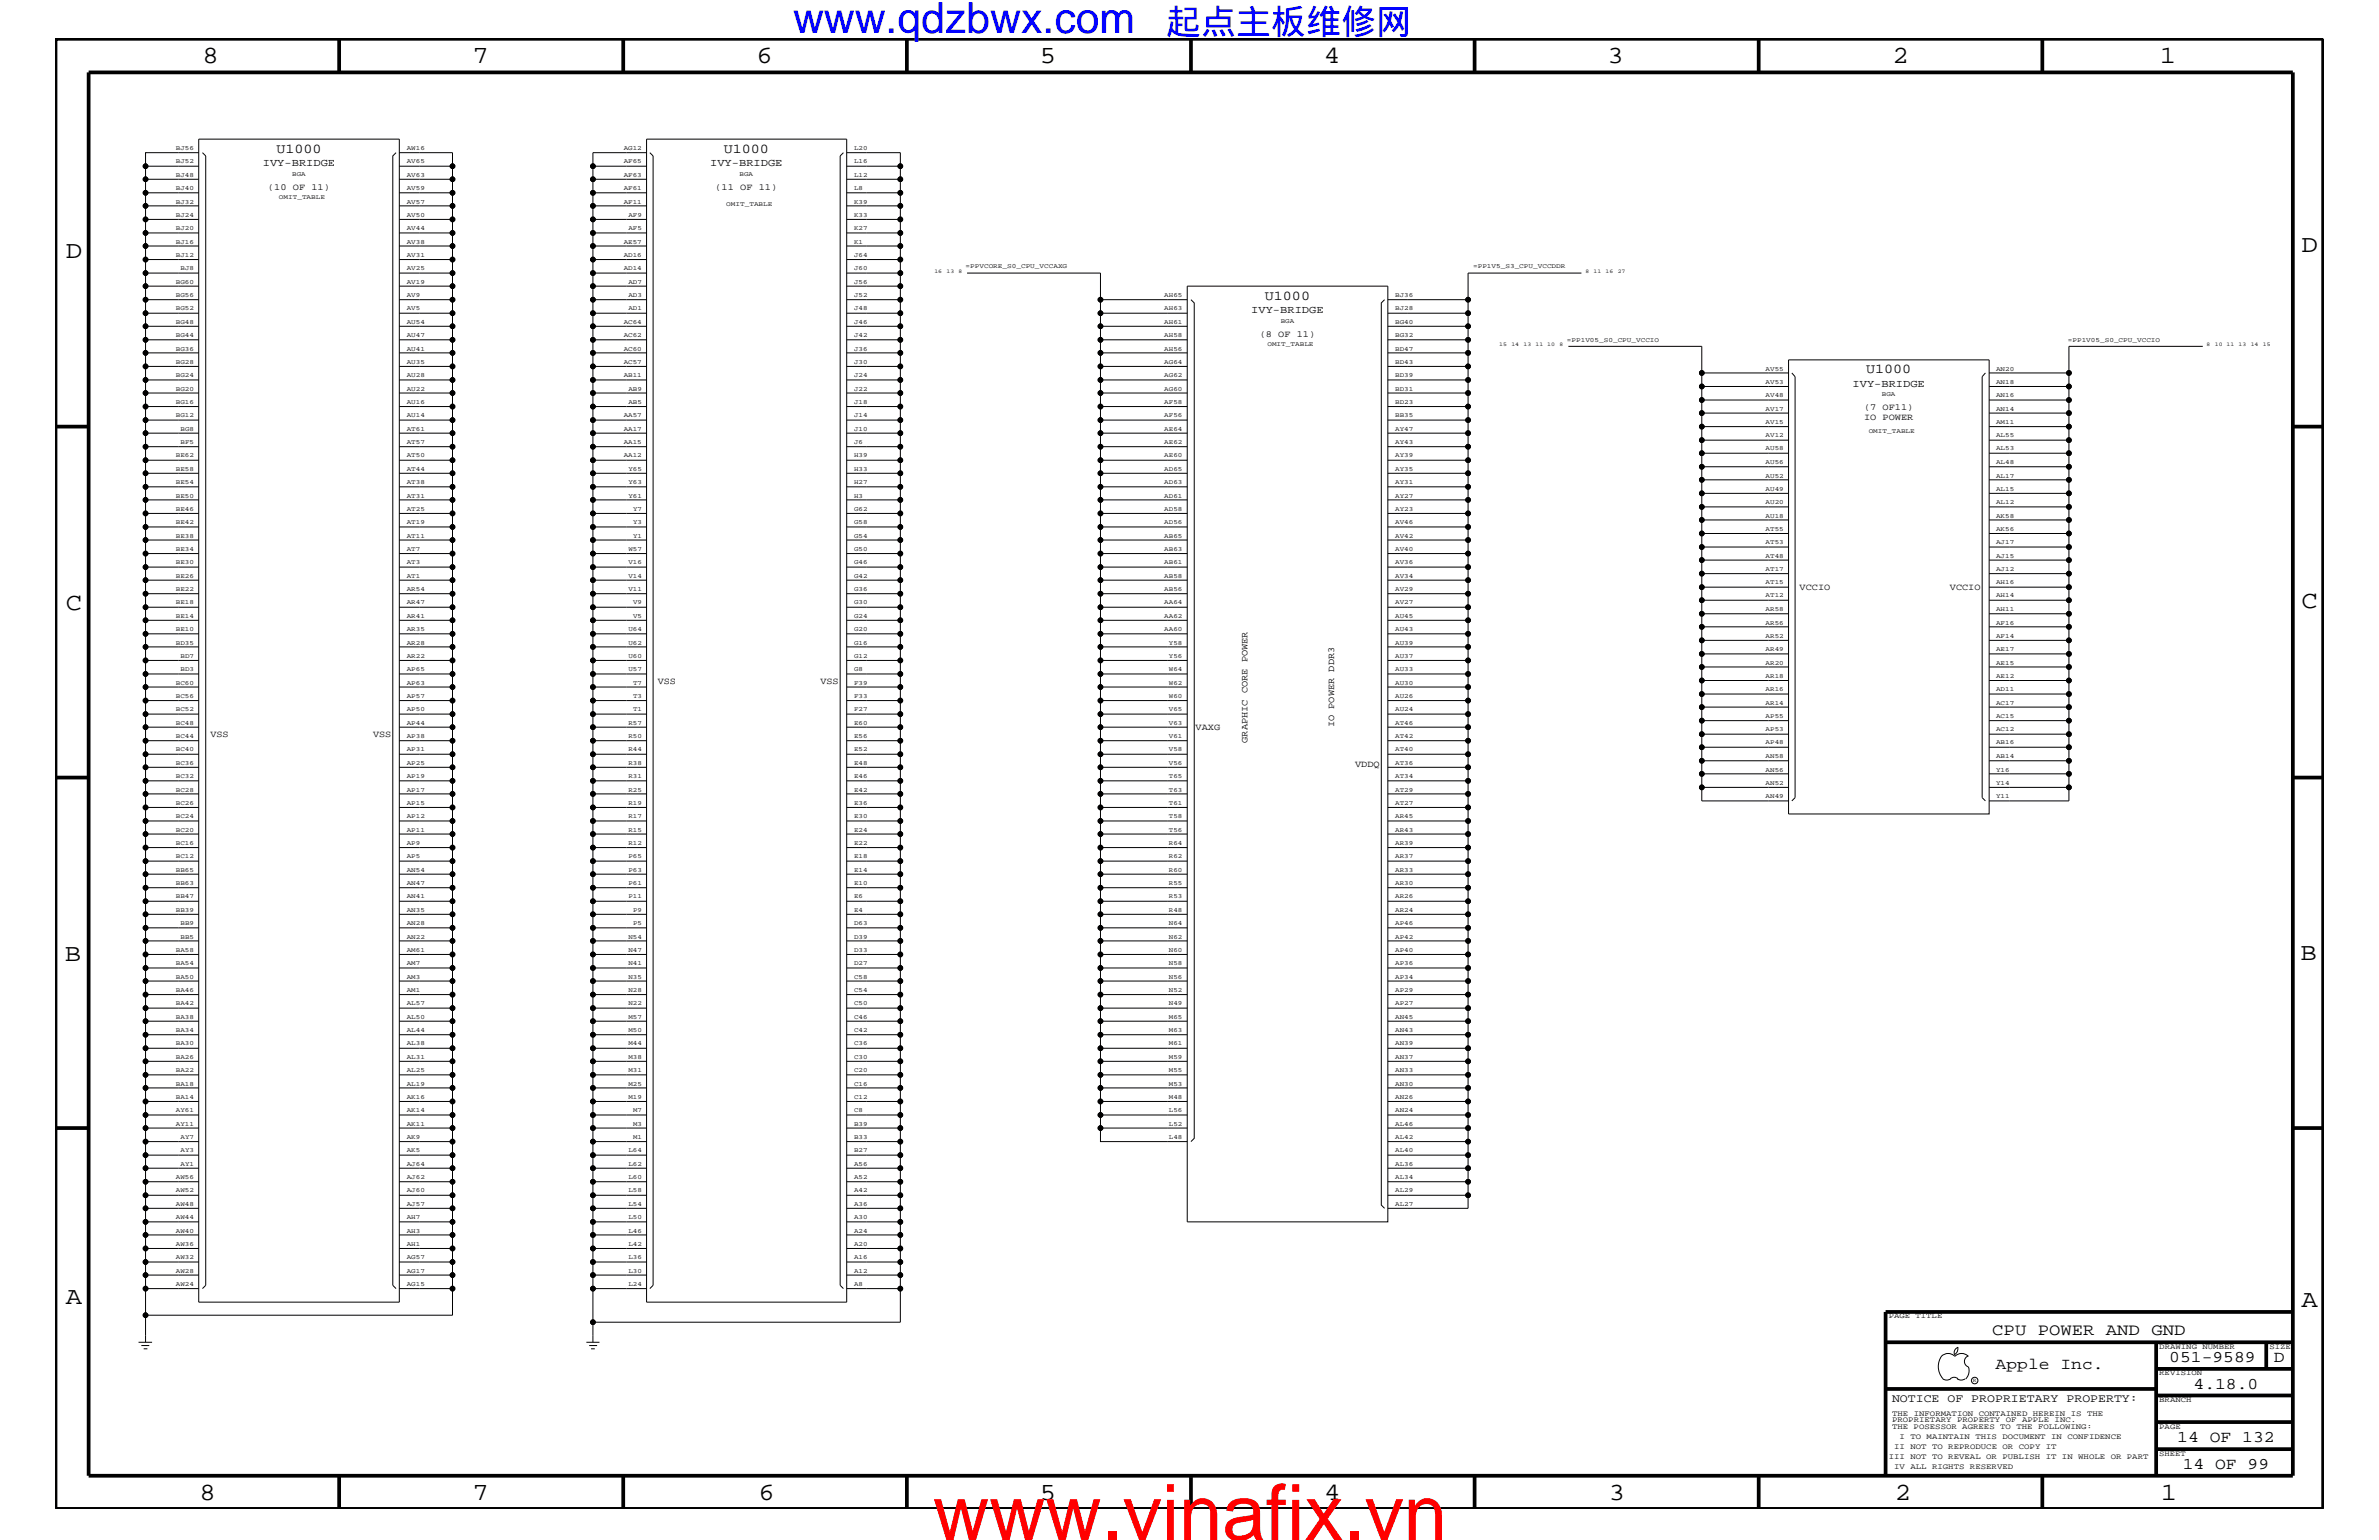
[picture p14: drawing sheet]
<svg xmlns="http://www.w3.org/2000/svg" width="432mm" height="279mm" viewBox="0 0 432 279" stroke-linecap="round" stroke-linejoin="round" font-family="sans-serif">
<defs><g id="words">
<text font-size="14.1" fill="#f00" x="169.3" y="279.4">www.vinafix.vn</text>
<text font-size="7.8" fill="#00f" x="143.9" y="6">www.qdzbwx.com</text>
<text font-size="6.3" fill="#00f" x="211.7" y="6.2">起点主板维修网</text>
<g font-size="4.5">
<text x="36.7" y="11.5">8</text>
<text x="85.8" y="11.5">7</text>
<text x="137.3" y="11.5">6</text>
<text x="188.7" y="11.5">5</text>
<text x="240.3" y="11.5">4</text>
<text x="291.8" y="11.5">3</text>
<text x="343.5" y="11.5">2</text>
<text x="392" y="11.5">1</text>
<text x="11.9" y="46.8">D</text>
<text x="417.7" y="45.7">D</text>
<text x="11.9" y="110.6">C</text>
<text x="417.7" y="110.3">C</text>
<text x="11.8" y="174.3">B</text>
<text x="417.6" y="174.2">B</text>
<text x="11.9" y="236.7">A</text>
<text x="417.7" y="237.1">A</text>
<text x="36.2" y="272.1">8</text>
<text x="85.8" y="272.1">7</text>
<text x="137.7" y="272.1">6</text>
<text x="188.7" y="272.1">5</text>
<text x="240.4" y="272.1">4</text>
<text x="292" y="272.1">3</text>
<text x="343.9" y="272.1">2</text>
<text x="392.2" y="272.1">1</text>
</g>
<g font-size="3">
<text x="361.6" y="242.3">CPU POWER AND GND</text>
<text x="362.2" y="248.4">Apple Inc.</text>
<text x="393.7" y="247.1">051-9589</text>
<text x="398.1" y="252">4.18.0</text>
<text x="412.7" y="247.1">D</text>
<text x="395.2" y="261.6">14 OF 132</text>
<text x="396.2" y="266.6">14 OF 99</text>
</g>
<g font-size="2.5">
<text x="50.2" y="27.7">U1000</text>
<text x="131.4" y="27.7">U1000</text>
<text x="229.6" y="54.4">U1000</text>
<text x="338.7" y="67.7">U1000</text>
</g>
<text font-size="2.1" x="343.4" y="254.4">NOTICE OF PROPRIETARY PROPERTY:</text>
<g font-size="1.9">
<text x="47.7" y="30.2">IVY-BRIDGE</text>
<text x="128.9" y="30.2">IVY-BRIDGE</text>
<text x="227.1" y="56.8">IVY-BRIDGE</text>
<text x="336.3" y="70.1">IVY-BRIDGE</text>
</g>
<g font-size="1.7">
<text x="48.6" y="34.4">(10 OF 11)</text>
<text x="129.8" y="34.4">(11 OF 11)</text>
<text x="228.6" y="61.1">(8 OF 11)</text>
<text x="338.3" y="74.4">(7 OF11)</text>
<text x="338.3" y="76.2">IO POWER</text>
<text x="326.6" y="107.1">VCCIO</text>
<text x="353.9" y="107.1">VCCIO</text>
<text x="119.4" y="124.1">VSS</text>
<text x="148.9" y="124.1">VSS</text>
<text x="242.1" y="131.9" transform="rotate(-90 242.1 131.9)">IO POWER DDR3</text>
<text x="38.2" y="133.8">VSS</text>
<text x="67.7" y="133.8">VSS</text>
<text x="217" y="132.5">VAXG</text>
<text x="226.4" y="134.8" transform="rotate(-90 226.4 134.8)">GRAPHIC CORE POWER</text>
<text x="246" y="139.2">VDDQ</text>
</g>
<g font-size="1.4">
<text x="342.8" y="239.2">PAGE TITLE</text>
<text x="391.9" y="244.7">DRAWING NUMBER</text>
<text x="411.9" y="244.7">SIZE</text>
<text x="391.9" y="249.5">REVISION</text>
<text x="343.4" y="256.8">THE INFORMATION CONTAINED HEREIN IS THE</text>
<text x="391.9" y="254.4">BRANCH</text>
<text x="343.4" y="258">PROPRIETARY PROPERTY OF APPLE INC.</text>
<text x="343.4" y="259.3">THE POSESSOR AGREES TO THE FOLLOWING:</text>
<text x="343.8" y="262.9">II NOT TO REPRODUCE OR COPY IT</text>
<text x="344.8" y="261.1">I TO MAINTAIN THIS DOCUMENT IN CONFIDENCE</text>
<text x="391.9" y="259.3">PAGE</text>
<text x="342.8" y="264.7">III NOT TO REVEAL OR PUBLISH IT IN WHOLE OR PART</text>
<text x="343.8" y="266.6">IV ALL RIGHTS RESERVED</text>
<text x="391.9" y="264.1">SHEET</text>
</g>
<g font-size="1.2">
<text x="31.9" y="27.2">BJ56</text>
<text x="31.9" y="29.7">BJ52</text>
<text x="73.8" y="27.2">AW16</text>
<text x="73.8" y="29.7">AV65</text>
<text x="113.2" y="27.2">AG12</text>
<text x="113.2" y="29.7">AF65</text>
<text x="155" y="27.2">L20</text>
<text x="155" y="29.7">L16</text>
<text x="31.9" y="32">BJ48</text>
<text x="31.9" y="34.5">BJ40</text>
<text x="53" y="31.9">BGA</text>
<text x="73.8" y="32">AV63</text>
<text x="73.8" y="34.5">AV59</text>
<text x="113.2" y="32">AF63</text>
<text x="113.2" y="34.5">AF61</text>
<text x="134.2" y="31.9">BGA</text>
<text x="155" y="32">L12</text>
<text x="155" y="34.5">L8</text>
<text x="31.9" y="36.9">BJ32</text>
<text x="31.9" y="39.3">BJ24</text>
<text x="31.9" y="41.8">BJ20</text>
<text x="50.6" y="36.2">OMIT_TABLE</text>
<text x="73.8" y="36.9">AV57</text>
<text x="73.8" y="39.3">AV50</text>
<text x="73.8" y="41.8">AV44</text>
<text x="113.2" y="36.9">AF11</text>
<text x="114" y="39.3">AF9</text>
<text x="114" y="41.8">AF5</text>
<text x="131.8" y="37.4">OMIT_TABLE</text>
<text x="155" y="36.9">K39</text>
<text x="155" y="39.3">K33</text>
<text x="155" y="41.8">K27</text>
<text x="31.9" y="44.2">BJ16</text>
<text x="31.9" y="46.6">BJ12</text>
<text x="73.8" y="44.2">AV38</text>
<text x="73.8" y="46.6">AV31</text>
<text x="113.2" y="44.2">AE57</text>
<text x="113.2" y="46.6">AD16</text>
<text x="155" y="44.2">K1</text>
<text x="155" y="46.6">J64</text>
<text x="31.9" y="51.5">BG60</text>
<text x="31.9" y="53.9">BG56</text>
<text x="32.8" y="49.1">BJ8</text>
<text x="73.8" y="49.1">AV25</text>
<text x="73.8" y="51.5">AV19</text>
<text x="73.8" y="53.9">AV9</text>
<text x="113.2" y="49.1">AD14</text>
<text x="114" y="51.5">AD7</text>
<text x="114" y="53.9">AD3</text>
<text x="155" y="49.1">J60</text>
<text x="155" y="51.5">J56</text>
<text x="155" y="53.9">J52</text>
<text x="175.3" y="48.7">=PPVCORE_S0_CPU_VCCAXG</text>
<text x="211.3" y="53.9">AH65</text>
<text x="253.2" y="53.9">BJ36</text>
<text x="267.4" y="48.7">=PP1V5_S3_CPU_VCCDDR</text>
<text x="31.9" y="56.3">BG52</text>
<text x="31.9" y="58.7">BG48</text>
<text x="73.8" y="56.3">AV5</text>
<text x="73.8" y="58.7">AU54</text>
<text x="113.2" y="58.7">AC64</text>
<text x="114" y="56.3">AD1</text>
<text x="155" y="56.3">J48</text>
<text x="155" y="58.7">J46</text>
<text x="211.3" y="56.3">AH63</text>
<text x="211.3" y="58.7">AH61</text>
<text x="232.5" y="58.6">BGA</text>
<text x="253.2" y="56.3">BJ28</text>
<text x="253.2" y="58.7">BG40</text>
<text x="31.9" y="61.2">BG44</text>
<text x="31.9" y="63.6">BG36</text>
<text x="31.9" y="66">BG28</text>
<text x="73.8" y="61.2">AU47</text>
<text x="73.8" y="63.6">AU41</text>
<text x="73.8" y="66">AU35</text>
<text x="113.2" y="61.2">AC62</text>
<text x="113.2" y="63.6">AC60</text>
<text x="113.2" y="66">AC57</text>
<text x="155" y="61.2">J42</text>
<text x="155" y="63.6">J36</text>
<text x="155" y="66">J30</text>
<text x="211.3" y="61.2">AH58</text>
<text x="211.3" y="63.6">AH56</text>
<text x="211.3" y="66">AG64</text>
<text x="230" y="62.9">OMIT_TABLE</text>
<text x="253.2" y="61.2">BG32</text>
<text x="253.2" y="63.6">BD47</text>
<text x="253.2" y="66">BD43</text>
<text x="284.4" y="62">=PP1V05_S0_CPU_VCCIO</text>
<text x="375.3" y="62">=PP1V05_S0_CPU_VCCIO</text>
<text x="31.9" y="68.4">BG24</text>
<text x="31.9" y="70.9">BG20</text>
<text x="73.8" y="68.4">AU28</text>
<text x="73.8" y="70.9">AU22</text>
<text x="113.2" y="68.4">AB11</text>
<text x="114" y="70.9">AB9</text>
<text x="155" y="68.4">J24</text>
<text x="155" y="70.9">J22</text>
<text x="211.3" y="68.4">AG62</text>
<text x="211.3" y="70.9">AG60</text>
<text x="253.2" y="68.4">BD39</text>
<text x="253.2" y="70.9">BD31</text>
<text x="320.5" y="67.3">AV55</text>
<text x="320.5" y="69.6">AV53</text>
<text x="341.6" y="71.9">BGA</text>
<text x="362.3" y="67.3">AN20</text>
<text x="362.3" y="69.6">AN18</text>
<text x="31.9" y="73.3">BG16</text>
<text x="31.9" y="75.7">BG12</text>
<text x="73.8" y="73.3">AU16</text>
<text x="73.8" y="75.7">AU14</text>
<text x="113.2" y="75.7">AA57</text>
<text x="114" y="73.3">AB5</text>
<text x="155" y="73.3">J18</text>
<text x="155" y="75.7">J14</text>
<text x="211.3" y="73.3">AF58</text>
<text x="211.3" y="75.7">AF56</text>
<text x="253.2" y="73.3">BD23</text>
<text x="253.2" y="75.7">BB35</text>
<text x="320.5" y="72.1">AV48</text>
<text x="320.5" y="74.5">AV17</text>
<text x="320.5" y="76.9">AV15</text>
<text x="362.3" y="72.1">AN16</text>
<text x="362.3" y="74.5">AN14</text>
<text x="362.3" y="76.9">AM11</text>
<text x="31.9" y="83">BE62</text>
<text x="32.8" y="78.2">BG8</text>
<text x="32.8" y="80.5">BF5</text>
<text x="73.8" y="78.2">AT61</text>
<text x="73.8" y="80.5">AT57</text>
<text x="73.8" y="83">AT50</text>
<text x="113.2" y="78.2">AA17</text>
<text x="113.2" y="80.5">AA15</text>
<text x="113.2" y="83">AA12</text>
<text x="155" y="78.2">J10</text>
<text x="155" y="80.5">J6</text>
<text x="155" y="83">H39</text>
<text x="211.3" y="78.2">AE64</text>
<text x="211.3" y="80.5">AE62</text>
<text x="211.3" y="83">AE60</text>
<text x="253.2" y="78.2">AY47</text>
<text x="253.2" y="80.5">AY43</text>
<text x="253.2" y="83">AY39</text>
<text x="320.5" y="79.4">AV12</text>
<text x="320.5" y="81.7">AU58</text>
<text x="339.2" y="78.6">OMIT_TABLE</text>
<text x="362.3" y="79.4">AL55</text>
<text x="362.3" y="81.7">AL53</text>
<text x="31.9" y="85.4">BE58</text>
<text x="31.9" y="87.8">BE54</text>
<text x="73.8" y="85.4">AT44</text>
<text x="73.8" y="87.8">AT38</text>
<text x="114" y="85.4">Y65</text>
<text x="114" y="87.8">Y63</text>
<text x="155" y="85.4">H33</text>
<text x="155" y="87.8">H27</text>
<text x="211.3" y="85.4">AD65</text>
<text x="211.3" y="87.8">AD63</text>
<text x="253.2" y="85.4">AY35</text>
<text x="253.2" y="87.8">AY31</text>
<text x="320.5" y="84.2">AU56</text>
<text x="320.5" y="86.6">AU52</text>
<text x="320.5" y="89">AU49</text>
<text x="362.3" y="84.2">AL48</text>
<text x="362.3" y="86.6">AL17</text>
<text x="362.3" y="89">AL15</text>
<text x="31.9" y="90.3">BE50</text>
<text x="31.9" y="92.7">BE46</text>
<text x="31.9" y="95.1">BE42</text>
<text x="73.8" y="90.3">AT31</text>
<text x="73.8" y="92.7">AT25</text>
<text x="73.8" y="95.1">AT19</text>
<text x="114" y="90.3">Y61</text>
<text x="114.9" y="92.7">Y7</text>
<text x="114.9" y="95.1">Y3</text>
<text x="155" y="90.3">H3</text>
<text x="155" y="92.7">G62</text>
<text x="155" y="95.1">G58</text>
<text x="211.3" y="90.3">AD61</text>
<text x="211.3" y="92.7">AD58</text>
<text x="211.3" y="95.1">AD56</text>
<text x="253.2" y="90.3">AY27</text>
<text x="253.2" y="92.7">AY23</text>
<text x="253.2" y="95.1">AV46</text>
<text x="320.5" y="91.5">AU20</text>
<text x="320.5" y="93.9">AU18</text>
<text x="362.3" y="91.5">AL12</text>
<text x="362.3" y="93.9">AK58</text>
<text x="31.9" y="97.6">BE38</text>
<text x="31.9" y="99.9">BE34</text>
<text x="73.8" y="99.9">AT7</text>
<text x="73.8" y="97.6">AT11</text>
<text x="114" y="99.9">W57</text>
<text x="114.9" y="97.6">Y1</text>
<text x="155" y="97.6">G54</text>
<text x="155" y="99.9">G50</text>
<text x="211.3" y="97.6">AB65</text>
<text x="211.3" y="99.9">AB63</text>
<text x="253.2" y="97.6">AV42</text>
<text x="253.2" y="99.9">AV40</text>
<text x="320.5" y="96.3">AT55</text>
<text x="320.5" y="98.7">AT53</text>
<text x="320.5" y="101.2">AT48</text>
<text x="362.3" y="96.3">AK56</text>
<text x="362.3" y="98.7">AJ17</text>
<text x="362.3" y="101.2">AJ15</text>
<text x="31.9" y="102.4">BE30</text>
<text x="31.9" y="104.8">BE26</text>
<text x="31.9" y="107.2">BE22</text>
<text x="73.8" y="102.4">AT3</text>
<text x="73.8" y="104.8">AT1</text>
<text x="73.8" y="107.2">AR54</text>
<text x="114" y="102.4">V16</text>
<text x="114" y="104.8">V14</text>
<text x="114" y="107.2">V11</text>
<text x="155" y="102.4">G46</text>
<text x="155" y="104.8">G42</text>
<text x="155" y="107.2">G36</text>
<text x="211.3" y="102.4">AB61</text>
<text x="211.3" y="104.8">AB58</text>
<text x="211.3" y="107.2">AB56</text>
<text x="253.2" y="102.4">AV36</text>
<text x="253.2" y="104.8">AV34</text>
<text x="253.2" y="107.2">AV29</text>
<text x="320.5" y="103.6">AT17</text>
<text x="320.5" y="106">AT15</text>
<text x="362.3" y="103.6">AJ12</text>
<text x="362.3" y="106">AH16</text>
<text x="31.9" y="109.7">BE18</text>
<text x="31.9" y="112">BE14</text>
<text x="73.8" y="109.7">AR47</text>
<text x="73.8" y="112">AR41</text>
<text x="114.9" y="109.7">V9</text>
<text x="114.9" y="112">V5</text>
<text x="155" y="109.7">G30</text>
<text x="155" y="112">G24</text>
<text x="211.3" y="109.7">AA64</text>
<text x="211.3" y="112">AA62</text>
<text x="253.2" y="109.7">AV27</text>
<text x="253.2" y="112">AU45</text>
<text x="320.5" y="108.4">AT12</text>
<text x="320.5" y="110.9">AR58</text>
<text x="320.5" y="113.3">AR56</text>
<text x="362.3" y="108.4">AH14</text>
<text x="362.3" y="110.9">AH11</text>
<text x="362.3" y="113.3">AF16</text>
<text x="31.9" y="114.5">BE10</text>
<text x="31.9" y="117">BD35</text>
<text x="32.8" y="119.3">BD7</text>
<text x="73.8" y="114.5">AR35</text>
<text x="73.8" y="117">AR28</text>
<text x="73.8" y="119.3">AR22</text>
<text x="114" y="114.5">U64</text>
<text x="114" y="117">U62</text>
<text x="114" y="119.3">U60</text>
<text x="155" y="114.5">G20</text>
<text x="155" y="117">G16</text>
<text x="155" y="119.3">G12</text>
<text x="211.3" y="114.5">AA60</text>
<text x="212.2" y="117">Y58</text>
<text x="212.2" y="119.3">Y56</text>
<text x="253.2" y="114.5">AU43</text>
<text x="253.2" y="117">AU39</text>
<text x="253.2" y="119.3">AU37</text>
<text x="320.5" y="115.7">AR52</text>
<text x="320.5" y="118.1">AR49</text>
<text x="362.3" y="115.7">AF14</text>
<text x="362.3" y="118.1">AE17</text>
<text x="31.9" y="124.2">BC60</text>
<text x="32.8" y="121.8">BD3</text>
<text x="73.8" y="121.8">AP65</text>
<text x="73.8" y="124.2">AP63</text>
<text x="114" y="121.8">U57</text>
<text x="114.9" y="124.2">T7</text>
<text x="155" y="121.8">G8</text>
<text x="155" y="124.2">F39</text>
<text x="212.2" y="121.8">W64</text>
<text x="212.2" y="124.2">W62</text>
<text x="253.2" y="121.8">AU33</text>
<text x="253.2" y="124.2">AU30</text>
<text x="320.5" y="120.6">AR20</text>
<text x="320.5" y="123">AR18</text>
<text x="320.5" y="125.4">AR16</text>
<text x="362.3" y="120.6">AE15</text>
<text x="362.3" y="123">AE12</text>
<text x="362.3" y="125.4">AD11</text>
<text x="31.9" y="126.6">BC56</text>
<text x="31.9" y="129.1">BC52</text>
<text x="31.9" y="131.5">BC48</text>
<text x="73.8" y="126.6">AP57</text>
<text x="73.8" y="129.1">AP50</text>
<text x="73.8" y="131.5">AP44</text>
<text x="114" y="131.5">R57</text>
<text x="114.9" y="126.6">T3</text>
<text x="114.9" y="129.1">T1</text>
<text x="155" y="126.6">F33</text>
<text x="155" y="129.1">F27</text>
<text x="155" y="131.5">E60</text>
<text x="212.2" y="126.6">W60</text>
<text x="212.2" y="129.1">V65</text>
<text x="212.2" y="131.5">V63</text>
<text x="253.2" y="126.6">AU26</text>
<text x="253.2" y="129.1">AU24</text>
<text x="253.2" y="131.5">AT46</text>
<text x="320.5" y="127.9">AR14</text>
<text x="320.5" y="130.2">AP55</text>
<text x="362.3" y="127.9">AC17</text>
<text x="362.3" y="130.2">AC15</text>
<text x="31.9" y="133.9">BC44</text>
<text x="31.9" y="136.3">BC40</text>
<text x="73.8" y="133.9">AP38</text>
<text x="73.8" y="136.3">AP31</text>
<text x="114" y="133.9">R50</text>
<text x="114" y="136.3">R44</text>
<text x="155" y="133.9">E56</text>
<text x="155" y="136.3">E52</text>
<text x="212.2" y="133.9">V61</text>
<text x="212.2" y="136.3">V58</text>
<text x="253.2" y="133.9">AT42</text>
<text x="253.2" y="136.3">AT40</text>
<text x="320.5" y="132.7">AP53</text>
<text x="320.5" y="135.1">AP48</text>
<text x="320.5" y="137.5">AN58</text>
<text x="362.3" y="132.7">AC12</text>
<text x="362.3" y="135.1">AB16</text>
<text x="362.3" y="137.5">AB14</text>
<text x="31.9" y="138.7">BC36</text>
<text x="31.9" y="141.2">BC32</text>
<text x="31.9" y="143.6">BC28</text>
<text x="73.8" y="138.7">AP25</text>
<text x="73.8" y="141.2">AP19</text>
<text x="73.8" y="143.6">AP17</text>
<text x="114" y="138.7">R38</text>
<text x="114" y="141.2">R31</text>
<text x="114" y="143.6">R25</text>
<text x="155" y="138.7">E48</text>
<text x="155" y="141.2">E46</text>
<text x="155" y="143.6">E42</text>
<text x="212.2" y="138.7">V56</text>
<text x="212.2" y="141.2">T65</text>
<text x="212.2" y="143.6">T63</text>
<text x="253.2" y="138.7">AT36</text>
<text x="253.2" y="141.2">AT34</text>
<text x="253.2" y="143.6">AT29</text>
<text x="320.5" y="140">AN56</text>
<text x="320.5" y="142.4">AN52</text>
<text x="362.3" y="140">Y16</text>
<text x="362.3" y="142.4">Y14</text>
<text x="31.9" y="146">BC26</text>
<text x="31.9" y="148.4">BC24</text>
<text x="73.8" y="146">AP15</text>
<text x="73.8" y="148.4">AP12</text>
<text x="114" y="146">R19</text>
<text x="114" y="148.4">R17</text>
<text x="155" y="146">E36</text>
<text x="155" y="148.4">E30</text>
<text x="212.2" y="146">T61</text>
<text x="212.2" y="148.4">T58</text>
<text x="253.2" y="146">AT27</text>
<text x="253.2" y="148.4">AR45</text>
<text x="320.5" y="144.8">AN49</text>
<text x="362.3" y="144.8">Y11</text>
<text x="31.9" y="150.9">BC20</text>
<text x="31.9" y="153.3">BC16</text>
<text x="31.9" y="155.7">BC12</text>
<text x="73.8" y="150.9">AP11</text>
<text x="73.8" y="153.3">AP9</text>
<text x="73.8" y="155.7">AP5</text>
<text x="114" y="150.9">R15</text>
<text x="114" y="153.3">R12</text>
<text x="114" y="155.7">P65</text>
<text x="155" y="150.9">E24</text>
<text x="155" y="153.3">E22</text>
<text x="155" y="155.7">E18</text>
<text x="212.2" y="150.9">T56</text>
<text x="212.2" y="153.3">R64</text>
<text x="212.2" y="155.7">R62</text>
<text x="253.2" y="150.9">AR43</text>
<text x="253.2" y="153.3">AR39</text>
<text x="253.2" y="155.7">AR37</text>
<text x="31.9" y="158.2">BB65</text>
<text x="31.9" y="160.6">BB63</text>
<text x="73.8" y="158.2">AN54</text>
<text x="73.8" y="160.6">AN47</text>
<text x="114" y="158.2">P63</text>
<text x="114" y="160.6">P61</text>
<text x="155" y="158.2">E14</text>
<text x="155" y="160.6">E10</text>
<text x="212.2" y="158.2">R60</text>
<text x="212.2" y="160.6">R55</text>
<text x="253.2" y="158.2">AR33</text>
<text x="253.2" y="160.6">AR30</text>
<text x="31.9" y="163">BB47</text>
<text x="31.9" y="165.4">BB39</text>
<text x="32.8" y="167.8">BB9</text>
<text x="73.8" y="163">AN41</text>
<text x="73.8" y="165.4">AN35</text>
<text x="73.8" y="167.8">AN28</text>
<text x="114" y="163">P11</text>
<text x="114.9" y="165.4">P9</text>
<text x="114.9" y="167.8">P5</text>
<text x="155" y="163">E6</text>
<text x="155" y="165.4">E4</text>
<text x="155" y="167.8">D63</text>
<text x="212.2" y="163">R53</text>
<text x="212.2" y="165.4">R48</text>
<text x="212.2" y="167.8">N64</text>
<text x="253.2" y="163">AR26</text>
<text x="253.2" y="165.4">AR24</text>
<text x="253.2" y="167.8">AP46</text>
<text x="31.9" y="172.7">BA58</text>
<text x="32.8" y="170.3">BB5</text>
<text x="73.8" y="170.3">AN22</text>
<text x="73.8" y="172.7">AM61</text>
<text x="114" y="170.3">N54</text>
<text x="114" y="172.7">N47</text>
<text x="155" y="170.3">D39</text>
<text x="155" y="172.7">D33</text>
<text x="212.2" y="170.3">N62</text>
<text x="212.2" y="172.7">N60</text>
<text x="253.2" y="170.3">AP42</text>
<text x="253.2" y="172.7">AP40</text>
<text x="31.9" y="175.1">BA54</text>
<text x="31.9" y="177.6">BA50</text>
<text x="31.9" y="179.9">BA46</text>
<text x="73.8" y="175.1">AM7</text>
<text x="73.8" y="177.6">AM3</text>
<text x="73.8" y="179.9">AM1</text>
<text x="114" y="175.1">N41</text>
<text x="114" y="177.6">N35</text>
<text x="114" y="179.9">N28</text>
<text x="155" y="175.1">D27</text>
<text x="155" y="177.6">C58</text>
<text x="155" y="179.9">C54</text>
<text x="212.2" y="175.1">N58</text>
<text x="212.2" y="177.6">N56</text>
<text x="212.2" y="179.9">N52</text>
<text x="253.2" y="175.1">AP36</text>
<text x="253.2" y="177.6">AP34</text>
<text x="253.2" y="179.9">AP29</text>
<text x="31.9" y="182.4">BA42</text>
<text x="31.9" y="184.9">BA38</text>
<text x="73.8" y="182.4">AL57</text>
<text x="73.8" y="184.9">AL50</text>
<text x="114" y="182.4">N22</text>
<text x="114" y="184.9">M57</text>
<text x="155" y="182.4">C50</text>
<text x="155" y="184.9">C46</text>
<text x="212.2" y="182.4">N49</text>
<text x="212.2" y="184.9">M65</text>
<text x="253.2" y="182.4">AP27</text>
<text x="253.2" y="184.9">AN45</text>
<text x="31.9" y="187.2">BA34</text>
<text x="31.9" y="189.7">BA30</text>
<text x="73.8" y="187.2">AL44</text>
<text x="73.8" y="189.7">AL38</text>
<text x="114" y="187.2">M50</text>
<text x="114" y="189.7">M44</text>
<text x="155" y="187.2">C42</text>
<text x="155" y="189.7">C36</text>
<text x="212.2" y="187.2">M63</text>
<text x="212.2" y="189.7">M61</text>
<text x="253.2" y="187.2">AN43</text>
<text x="253.2" y="189.7">AN39</text>
<text x="31.9" y="192.1">BA26</text>
<text x="31.9" y="194.5">BA22</text>
<text x="31.9" y="197">BA18</text>
<text x="73.8" y="192.1">AL31</text>
<text x="73.8" y="194.5">AL25</text>
<text x="73.8" y="197">AL19</text>
<text x="114" y="192.1">M38</text>
<text x="114" y="194.5">M31</text>
<text x="114" y="197">M25</text>
<text x="155" y="192.1">C30</text>
<text x="155" y="194.5">C20</text>
<text x="155" y="197">C16</text>
<text x="212.2" y="192.1">M59</text>
<text x="212.2" y="194.5">M55</text>
<text x="212.2" y="197">M53</text>
<text x="253.2" y="192.1">AN37</text>
<text x="253.2" y="194.5">AN33</text>
<text x="253.2" y="197">AN30</text>
<text x="31.9" y="199.3">BA14</text>
<text x="31.9" y="201.8">AY61</text>
<text x="73.8" y="199.3">AK16</text>
<text x="73.8" y="201.8">AK14</text>
<text x="114" y="199.3">M19</text>
<text x="114.9" y="201.8">M7</text>
<text x="155" y="199.3">C12</text>
<text x="155" y="201.8">C8</text>
<text x="212.2" y="199.3">M48</text>
<text x="212.2" y="201.8">L56</text>
<text x="253.2" y="199.3">AN26</text>
<text x="253.2" y="201.8">AN24</text>
<text x="31.9" y="204.2">AY11</text>
<text x="32.8" y="206.6">AY7</text>
<text x="32.8" y="209.1">AY3</text>
<text x="73.8" y="206.6">AK9</text>
<text x="73.8" y="209.1">AK5</text>
<text x="73.8" y="204.2">AK11</text>
<text x="114" y="209.1">L64</text>
<text x="114.9" y="204.2">M3</text>
<text x="114.9" y="206.6">M1</text>
<text x="155" y="204.2">B39</text>
<text x="155" y="206.6">B33</text>
<text x="155" y="209.1">B27</text>
<text x="212.2" y="204.2">L52</text>
<text x="212.2" y="206.6">L48</text>
<text x="253.2" y="204.2">AL46</text>
<text x="253.2" y="206.6">AL42</text>
<text x="253.2" y="209.1">AL40</text>
<text x="31.9" y="213.9">AW56</text>
<text x="32.8" y="211.5">AY1</text>
<text x="73.8" y="211.5">AJ64</text>
<text x="73.8" y="213.9">AJ62</text>
<text x="114" y="211.5">L62</text>
<text x="114" y="213.9">L60</text>
<text x="155" y="211.5">A56</text>
<text x="155" y="213.9">A52</text>
<text x="253.2" y="211.5">AL36</text>
<text x="253.2" y="213.9">AL34</text>
<text x="31.9" y="216.4">AW52</text>
<text x="31.9" y="218.7">AW48</text>
<text x="31.9" y="221.2">AW44</text>
<text x="73.8" y="216.4">AJ60</text>
<text x="73.8" y="218.7">AJ57</text>
<text x="73.8" y="221.2">AH7</text>
<text x="114" y="216.4">L58</text>
<text x="114" y="218.7">L54</text>
<text x="114" y="221.2">L50</text>
<text x="155" y="216.4">A42</text>
<text x="155" y="218.7">A36</text>
<text x="155" y="221.2">A30</text>
<text x="253.2" y="216.4">AL29</text>
<text x="253.2" y="218.7">AL27</text>
<text x="31.9" y="223.6">AW40</text>
<text x="31.9" y="226">AW36</text>
<text x="73.8" y="223.6">AH3</text>
<text x="73.8" y="226">AH1</text>
<text x="114" y="223.6">L46</text>
<text x="114" y="226">L42</text>
<text x="155" y="223.6">A24</text>
<text x="155" y="226">A20</text>
<text x="31.9" y="228.5">AW32</text>
<text x="31.9" y="230.9">AW28</text>
<text x="31.9" y="233.3">AW24</text>
<text x="73.8" y="228.5">AG57</text>
<text x="73.8" y="230.9">AG17</text>
<text x="73.8" y="233.3">AG15</text>
<text x="114" y="228.5">L36</text>
<text x="114" y="230.9">L30</text>
<text x="114" y="233.3">L24</text>
<text x="155" y="228.5">A16</text>
<text x="155" y="230.9">A12</text>
<text x="155" y="233.3">A8</text>
</g>
<g font-size="1">
<text x="169.6" y="49.6">16</text>
<text x="171.8" y="49.6">13</text>
<text x="174" y="49.6">8</text>
<text x="287.8" y="49.6">8</text>
<text x="289.2" y="49.6">11</text>
<text x="291.4" y="49.6">16</text>
<text x="293.6" y="49.6">27</text>
<text x="272.1" y="62.9">15</text>
<text x="274.3" y="62.9">14</text>
<text x="276.5" y="62.9">13</text>
<text x="278.7" y="62.9">11 10</text>
<text x="283" y="62.9">8</text>
<text x="400.5" y="62.9">8</text>
<text x="402" y="62.9">10 11</text>
<text x="406.3" y="62.9">13</text>
<text x="408.5" y="62.9">14</text>
<text x="410.7" y="62.9">15</text>
<text x="358.1" y="250.7">R</text>
</g>
</g></defs>
<g fill="none" stroke="#000" stroke-width=".18">
<path d="M36.1 39.8h-9.7v2.5M36.1 37.4h-9.7v2.4M36.1 35h-9.7v2.4M36.1 32.5h-9.7v2.5M36.1 30.2h-9.7v2.3M36.1 27.7h-9.7v2.5M36.1 25.2h36.4v211h-36.4zM36.7 27.7l.6 .6v204.9l-.6 .6M71.9 27.7l-.6 .6v204.9l.6 .6M72.5 39.8h9.6v2.5M72.5 37.4h9.6v2.4M72.5 35h9.6v2.4"/>
<path d="M72.5 32.5h9.6v2.5M72.5 30.2h9.6v2.3M72.5 27.7h9.6v2.5M107.6 32.5v21.9M107.6 39.8h9.8M107.6 37.4h9.8M107.6 35h9.8M117.4 25.2h36.3v211h-36.3zM117.4 30.2h-9.8v2.3h9.8M117.4 27.7h-9.8v2.5M117.9 27.7l.6 .6v204.9l-.6 .6M153.1 27.7l-.6 .6v204.9l.6 .6"/>
<path d="M153.7 39.8h9.7M153.7 37.4h9.7M153.7 35h9.7M153.7 32.5h9.7M153.7 30.2h9.7M153.7 27.7h9.7v60.6M36.1 59.2h-9.7v2.5M36.1 56.8h-9.7v2.4M36.1 54.4h-9.7v2.4M36.1 51.9h-9.7v2.5M36.1 49.5h-9.7v2.4M36.1 47.1h-9.7v2.4"/>
<path d="M36.1 44.6h-9.7v2.5M36.1 42.3h-9.7v2.3M72.5 49.5h9.6v2.4M72.5 47.1h9.6v2.4M72.5 44.6h9.6v2.5M72.5 42.3h9.6v2.3M72.5 51.9h9.6M72.5 54.4h9.6M72.5 56.8h9.6M72.5 59.2h9.6M82.1 51.9v65.5M107.6 56.8v2.4"/>
<path d="M107.6 51.9h9.8M107.6 49.5h9.8M107.6 47.1h9.8M107.6 44.6h9.8M107.6 42.3h9.8M117.4 59.2h-9.8v2.5h9.8M117.4 54.4h-9.8v2.4h9.8M153.7 51.9h9.7M153.7 54.4h9.7M153.7 56.8h9.7M153.7 59.2h9.7M153.7 49.5h9.7"/>
<path d="M153.7 47.1h9.7M153.7 44.6h9.7M153.7 42.3h9.7M175.5 49.5h24.2v7.3M199.7 54.4h15.8M215.5 51.9h36.4v169.8h-36.4zM215.5 59.2h-15.8v2.5M215.5 56.8h-15.8v2.4M216.2 54.4l.6 .6v151.5l-.6 .6M251.3 54.4l-.6 .6v163.6l.6 .6M266.5 54.4v2.4h-14.6M266.5 56.8v2.4h-14.6"/>
<path d="M266.5 59.2v2.5h-14.6M287 49.5h-20.5v4.9h-14.6M26.4 71.3v2.5M26.4 71.3h9.7M36.1 78.6h-9.7v2.4M36.1 76.2h-9.7v2.4M36.1 73.8h-9.7v2.4M36.1 68.9h-9.7v2.4M36.1 66.5h-9.7v2.4M36.1 64h-9.7v2.5M36.1 61.7h-9.7v2.3M72.5 61.7h9.6"/>
<path d="M72.5 64h9.6M72.5 66.5h9.6M72.5 68.9h9.6M72.5 71.3h9.6M72.5 73.8h9.6M72.5 76.2h9.6M72.5 78.6h9.6M107.6 61.7v21.8M107.6 64h9.8M107.6 66.5h9.8M107.6 68.9h9.8M107.6 71.3h9.8"/>
<path d="M107.6 73.8h9.8M107.6 76.2h9.8M107.6 78.6h9.8M153.7 61.7h9.7M153.7 64h9.7M153.7 66.5h9.7M153.7 68.9h9.7M153.7 71.3h9.7M153.7 73.8h9.7M153.7 76.2h9.7M153.7 78.6h9.7M199.7 64v2.5"/>
<path d="M199.7 73.8v2.4M215.5 78.6h-15.8v2.4M215.5 76.2h-15.8v2.4M215.5 71.3h-15.8v2.5h15.8M215.5 68.9h-15.8v2.4M215.5 66.5h-15.8v2.4M215.5 61.7h-15.8v2.3h15.8M266.5 61.7v2.3h-14.6M266.5 64v2.5h-14.6M266.5 66.5v2.4h-14.6M266.5 68.9v2.4h-14.6M266.5 71.3v2.5h-14.6"/>
<path d="M266.5 73.8v2.4h-14.6M266.5 76.2v2.4h-14.6M266.5 78.6v2.4h-14.6M284.7 62.8h24.2v7.3M308.9 67.7h15.7M308.9 77.4v2.5M324.6 79.9h-15.7v2.3M324.6 74.9h-15.7v2.5h15.7M324.6 72.6h-15.7v2.3M324.6 70.1h-15.7v2.5M324.6 65.3h36.4v82.4h-36.4zM325.2 67.7l.6 .6v76.4l-.6 .6"/>
<path d="M360.4 67.7l-.6 .6v76.4l.6 .6M375.5 67.7v2.4h-14.5M375.5 70.1v2.5h-14.5M375.5 72.6v2.3h-14.5M375.5 74.9v2.5h-14.5M375.5 77.4v2.5h-14.5M375.5 79.9v2.3h-14.5M399.8 62.8h-24.3v4.9h-14.5M36.1 98h-9.7v2.4M36.1 95.6h-9.7v2.4M36.1 93.2h-9.7v2.4M36.1 90.7h-9.7v2.5"/>
<path d="M36.1 88.3h-9.7v2.4M36.1 85.9h-9.7v2.4M36.1 83.5h-9.7v2.4M36.1 81h-9.7v2.5M72.5 98h9.6M72.5 95.6h9.6M72.5 81h9.6M72.5 83.5h9.6M72.5 85.9h9.6M72.5 88.3h9.6M72.5 90.7h9.6M72.5 93.2h9.6"/>
<path d="M107.6 85.9v2.4M107.6 90.7v21.8M107.6 98h9.8M107.6 95.6h9.8M107.6 81h9.8M107.6 93.2h9.8M117.4 88.3h-9.8v2.4h9.8M117.4 83.5h-9.8v2.4h9.8M153.7 98h9.7v2.4h-9.7M153.7 93.2h9.7v2.4h-9.7M153.7 88.3h9.7v2.4h-9.7M153.7 81h9.7"/>
<path d="M153.7 83.5h9.7M153.7 85.9h9.7M163.4 90.7v2.5M163.4 95.6v2.4M199.7 83.5v2.4M199.7 93.2v2.4M215.5 98h-15.8v2.4M215.5 95.6h-15.8v2.4M215.5 90.7h-15.8v2.5h15.8M215.5 88.3h-15.8v2.4M215.5 85.9h-15.8v2.4M215.5 81h-15.8v2.5h15.8"/>
<path d="M266.5 81v2.5h-14.6M266.5 83.5v2.4h-14.6M266.5 85.9v2.4h-14.6M266.5 88.3v2.4h-14.6M266.5 90.7v2.5h-14.6M266.5 93.2v2.4h-14.6M266.5 95.6v2.4h-14.6M266.5 98v2.4h-14.6M308.9 87.1v2.4M308.9 96.8v2.4M324.6 99.2h-15.7v2.4M324.6 94.3h-15.7v2.5h15.7"/>
<path d="M324.6 92h-15.7v2.3M324.6 89.5h-15.7v2.5M324.6 84.7h-15.7v2.4h15.7M324.6 82.2h-15.7v2.5M375.5 82.2v2.5h-14.5M375.5 84.7v2.4h-14.5M375.5 87.1v2.4h-14.5M375.5 89.5v2.5h-14.5M375.5 92v2.3h-14.5M375.5 94.3v2.5h-14.5M375.5 96.8v2.4h-14.5M375.5 99.2v2.4h-14.5"/>
<path d="M26.4 112.5v2.5M26.4 112.5h9.7M36.1 119.8h-9.7v2.5M36.1 117.4h-9.7v2.4M36.1 115h-9.7v2.4M36.1 110.2h-9.7v2.3M36.1 107.7h-9.7v2.5M36.1 105.3h-9.7v2.4M36.1 102.9h-9.7v2.4M36.1 100.4h-9.7v2.5M72.5 117.4h9.6v2.4h-9.6M72.5 100.4h9.6"/>
<path d="M72.5 115h9.6M72.5 112.5h9.6M72.5 110.2h9.6M72.5 107.7h9.6M72.5 105.3h9.6M72.5 102.9h9.6M82.1 119.8v2.5M107.6 115v2.4M107.6 119.8v21.9M107.6 100.4h9.8M107.6 110.2h9.8M107.6 107.7h9.8"/>
<path d="M107.6 105.3h9.8M107.6 102.9h9.8M117.4 117.4h-9.8v2.4h9.8M117.4 112.5h-9.8v2.5h9.8M153.7 117.4h9.7v2.4h-9.7M153.7 115h9.7M153.7 112.5h9.7M153.7 110.2h9.7M153.7 107.7h9.7M153.7 105.3h9.7M153.7 102.9h9.7M163.4 100.4v17"/>
<path d="M163.4 119.8v17M199.7 102.9v2.4M199.7 112.5v2.5M215.5 119.8h-15.8v2.5h15.8M215.5 117.4h-15.8v2.4M215.5 115h-15.8v2.4M215.5 110.2h-15.8v2.3h15.8M215.5 107.7h-15.8v2.5M215.5 105.3h-15.8v2.4M215.5 100.4h-15.8v2.5h15.8M266.5 100.4v2.5h-14.6M266.5 102.9v2.4h-14.6"/>
<path d="M266.5 105.3v2.4h-14.6M266.5 107.7v2.5h-14.6M266.5 110.2v2.3h-14.6M266.5 112.5v2.5h-14.6M266.5 115v2.4h-14.6M266.5 117.4v2.4h-14.6M266.5 119.8v2.5h-14.6M308.9 106.5v2.4M308.9 116.2v2.4M324.6 118.6h-15.7v2.4M324.6 113.7h-15.7v2.5h15.7M324.6 111.4h-15.7v2.3"/>
<path d="M324.6 108.9h-15.7v2.5M324.6 104.1h-15.7v2.4h15.7M324.6 101.6h-15.7v2.5M375.5 101.6v2.5h-14.5M375.5 104.1v2.4h-14.5M375.5 106.5v2.4h-14.5M375.5 108.9v2.5h-14.5M375.5 111.4v2.3h-14.5M375.5 113.7v2.5h-14.5M375.5 116.2v2.4h-14.5M375.5 118.6v2.4h-14.5M36.1 139.2h-9.7v2.5"/>
<path d="M36.1 136.8h-9.7v2.4M36.1 134.4h-9.7v2.4M36.1 131.9h-9.7v2.5M36.1 129.6h-9.7v2.3M36.1 127.1h-9.7v2.5M36.1 124.6h-9.7v2.5M36.1 122.3h-9.7v2.3M72.5 122.3h9.6v2.3h-9.6M72.5 139.2h9.6M72.5 136.8h9.6M72.5 134.4h9.6M72.5 131.9h9.6"/>
<path d="M72.5 129.6h9.6M72.5 127.1h9.6M82.1 124.6v60.7M107.6 124.6h9.8M107.6 122.3h9.8M107.6 139.2h9.8M107.6 136.8h9.8M107.6 134.4h9.8M107.6 131.9h9.8M107.6 129.6h9.8M107.6 127.1h9.8M153.7 136.8h9.7v2.4h-9.7"/>
<path d="M153.7 124.6h9.7M153.7 122.3h9.7M153.7 134.4h9.7M153.7 131.9h9.7M153.7 129.6h9.7M153.7 127.1h9.7M163.4 139.2v21.9M199.7 122.3v2.3M199.7 131.9v2.5M215.5 139.2h-15.8v2.5h15.8M215.5 136.8h-15.8v2.4M215.5 134.4h-15.8v2.4"/>
<path d="M215.5 129.6h-15.8v2.3h15.8M215.5 127.1h-15.8v2.5M215.5 124.6h-15.8v2.5M266.5 122.3v2.3h-14.6M266.5 124.6v2.5h-14.6M266.5 127.1v2.5h-14.6M266.5 129.6v2.3h-14.6M266.5 131.9v2.5h-14.6M266.5 134.4v2.4h-14.6M266.5 136.8v2.4h-14.6M266.5 139.2v2.5h-14.6M308.9 125.9v2.4"/>
<path d="M308.9 135.6v2.4M324.6 138h-15.7v2.4M324.6 133.2h-15.7v2.4h15.7M324.6 130.7h-15.7v2.5M324.6 128.3h-15.7v2.4M324.6 123.5h-15.7v2.4h15.7M324.6 121h-15.7v2.5M375.5 121v2.5h-14.5M375.5 123.5v2.4h-14.5M375.5 125.9v2.4h-14.5M375.5 128.3v2.4h-14.5M375.5 130.7v2.5h-14.5"/>
<path d="M375.5 133.2v2.4h-14.5M375.5 135.6v2.4h-14.5M375.5 138v2.4h-14.5M36.1 158.6h-9.7v2.5M36.1 156.2h-9.7v2.4M36.1 153.8h-9.7v2.4M36.1 151.3h-9.7v2.5M36.1 148.9h-9.7v2.4M36.1 146.5h-9.7v2.4M36.1 144h-9.7v2.5M36.1 141.7h-9.7v2.3M72.5 148.9h9.6"/>
<path d="M72.5 146.5h9.6M72.5 144h9.6M72.5 141.7h9.6M72.5 158.6h9.6M72.5 156.2h9.6M72.5 153.8h9.6M72.5 151.3h9.6M107.6 144v2.5M107.6 148.9v21.8M107.6 158.6h9.8M107.6 156.2h9.8M107.6 153.8h9.8"/>
<path d="M107.6 151.3h9.8M117.4 146.5h-9.8v2.4h9.8M117.4 141.7h-9.8v2.3h9.8M153.7 148.9h9.7M153.7 146.5h9.7M153.7 144h9.7M153.7 141.7h9.7M153.7 158.6h9.7M153.7 156.2h9.7M153.7 153.8h9.7M153.7 151.3h9.7M199.7 141.7v2.3"/>
<path d="M199.7 151.3v2.5M215.5 158.6h-15.8v2.5h15.8M215.5 156.2h-15.8v2.4M215.5 153.8h-15.8v2.4M215.5 148.9h-15.8v2.4h15.8M215.5 146.5h-15.8v2.4M215.5 144h-15.8v2.5M266.5 141.7v2.3h-14.6M266.5 144v2.5h-14.6M266.5 146.5v2.4h-14.6M266.5 148.9v2.4h-14.6M266.5 151.3v2.5h-14.6"/>
<path d="M266.5 153.8v2.4h-14.6M266.5 156.2v2.4h-14.6M266.5 158.6v2.5h-14.6M308.9 142.9v2.4h15.7M324.6 140.4h-15.7v2.5h15.7M375.5 142.9v2.4h-14.5M375.5 140.4v2.5h-14.5M36.1 178h-9.7v2.4M36.1 175.6h-9.7v2.4M36.1 173.2h-9.7v2.4M36.1 170.7h-9.7v2.5M36.1 168.3h-9.7v2.4"/>
<path d="M36.1 165.9h-9.7v2.4M36.1 163.5h-9.7v2.4M36.1 161.1h-9.7v2.4M72.5 175.6h9.6M72.5 173.2h9.6M72.5 170.7h9.6M72.5 168.3h9.6M72.5 165.9h9.6M72.5 163.5h9.6M72.5 161.1h9.6M72.5 178h9.6M107.6 173.2v2.4"/>
<path d="M107.6 178v12.2M107.6 168.3h9.8M107.6 165.9h9.8M107.6 163.5h9.8M107.6 161.1h9.8M117.4 175.6h-9.8v2.4h9.8M117.4 170.7h-9.8v2.5h9.8M153.7 175.6h9.7v2.4h-9.7M153.7 170.7h9.7v2.5h-9.7M153.7 161.1h9.7v2.4h-9.7M153.7 168.3h9.7M153.7 165.9h9.7"/>
<path d="M163.4 163.5v7.2M163.4 173.2v2.4M163.4 178v2.4M199.7 161.1v2.4M199.7 170.7v2.5M215.5 178h-15.8v2.4h15.8M215.5 175.6h-15.8v2.4M215.5 173.2h-15.8v2.4M215.5 168.3h-15.8v2.4h15.8M215.5 165.9h-15.8v2.4M215.5 163.5h-15.8v2.4M266.5 161.1v2.4h-14.6"/>
<path d="M266.5 163.5v2.4h-14.6M266.5 165.9v2.4h-14.6M266.5 168.3v2.4h-14.6M266.5 170.7v2.5h-14.6M266.5 173.2v2.4h-14.6M266.5 175.6v2.4h-14.6M266.5 178v2.4h-14.6M26.4 192.6v2.4M26.4 197.4v2.4M26.4 192.6h9.7M36.1 199.8h-9.7v2.5h9.7M36.1 195h-9.7v2.4h9.7"/>
<path d="M36.1 190.2h-9.7v2.4M36.1 187.7h-9.7v2.5M36.1 185.3h-9.7v2.4M36.1 182.9h-9.7v2.4M36.1 180.4h-9.7v2.5M72.5 199.8h9.6v2.5h-9.6M72.5 195h9.6v2.4h-9.6M72.5 190.2h9.6v2.4h-9.6M72.5 185.3h9.6v2.4h-9.6M72.5 180.4h9.6M72.5 182.9h9.6M82.1 187.7v2.5"/>
<path d="M82.1 192.6v2.4M82.1 197.4v2.4M107.6 192.6v2.4M107.6 197.4v21.8M107.6 180.4h9.8M107.6 182.9h9.8M107.6 185.3h9.8M107.6 187.7h9.8M107.6 199.8h9.8M117.4 195h-9.8v2.4h9.8M117.4 190.2h-9.8v2.4h9.8M153.7 195h9.7v2.4h-9.7"/>
<path d="M153.7 185.3h9.7v2.4h-9.7M153.7 180.4h9.7v2.5h-9.7M153.7 190.2h9.7M153.7 192.6h9.7M153.7 199.8h9.7M163.4 182.9v2.4M163.4 187.7v7.3M163.4 197.4v26.7M199.7 180.4v2.5M199.7 190.2v2.4M199.7 199.8v2.5M215.5 197.4h-15.8v2.4h15.8"/>
<path d="M215.5 195h-15.8v2.4M215.5 192.6h-15.8v2.4M215.5 187.7h-15.8v2.5h15.8M215.5 185.3h-15.8v2.4M215.5 182.9h-15.8v2.4M266.5 180.4v2.5h-14.6M266.5 182.9v2.4h-14.6M266.5 185.3v2.4h-14.6M266.5 187.7v2.5h-14.6M266.5 190.2v2.4h-14.6M266.5 192.6v2.4h-14.6M266.5 195v2.4h-14.6"/>
<path d="M266.5 197.4v2.4h-14.6M266.5 199.8v2.5h-14.6M26.4 202.3v2.4M26.4 207.1v2.5M26.4 211.9v2.5M26.4 216.9v2.3M36.1 219.2h-9.7v2.5h9.7M36.1 214.4h-9.7v2.5h9.7M36.1 209.6h-9.7v2.3h9.7M36.1 204.7h-9.7v2.4h9.7M72.5 219.2h9.6v2.5h-9.6M72.5 214.4h9.6v2.5h-9.6"/>
<path d="M72.5 209.6h9.6v2.3h-9.6M72.5 204.7h9.6v2.4h-9.6M82.1 202.3v2.4M82.1 207.1v2.5M82.1 211.9v2.5M82.1 216.9v2.3M107.6 202.3h9.8M107.6 204.7h9.8M107.6 207.1h9.8M107.6 209.6h9.8M107.6 211.9h9.8M107.6 214.4h9.8"/>
<path d="M107.6 216.9h9.8M117.4 219.2h-9.8v2.5h9.8M153.7 202.3h9.7M153.7 204.7h9.7M153.7 207.1h9.7M153.7 209.6h9.7M153.7 211.9h9.7M153.7 214.4h9.7M153.7 216.9h9.7M153.7 219.2h9.7M215.5 204.7h-15.8v2.4h15.8M215.5 202.3h-15.8v2.4"/>
<path d="M266.5 216.9v2.3h-14.6M266.5 202.3v2.4h-14.6M266.5 204.7v2.4h-14.6M266.5 207.1v2.5h-14.6M266.5 209.6v2.3h-14.6M266.5 211.9v2.5h-14.6M266.5 214.4v2.5h-14.6M26.4 221.7v2.4M26.4 226.5v2.5M26.4 231.3v2.5M36.1 233.8h-9.7v9.7M36.1 229h-9.7v2.3h9.7"/>
<path d="M36.1 224.1h-9.7v2.4h9.7M72.5 229h9.6v2.3h-9.6M72.5 224.1h9.6v2.4h-9.6M72.5 233.8h9.6M82.1 231.3v7.3h-55.7M82.1 221.7v2.4M82.1 226.5v2.5M107.6 221.7v2.4M107.6 226.5v2.5M107.6 231.3v12.2M107.6 233.8h9.8M117.4 229h-9.8v2.3h9.8"/>
<path d="M117.4 224.1h-9.8v2.4h9.8M153.7 229h9.7v2.3h-9.7M153.7 224.1h9.7v2.4h-9.7M153.7 221.7h9.7M153.7 233.8h9.7M163.4 231.3v8.6h-55.8M163.4 226.5v2.5M25.1 243.5h2.5M25.7 244.1h1.4M26.1 244.7h.7M106.4 243.5h2.4M106.9 244.1h1.5"/>
<path d="M107.3 244.7h.7M352.4 246.1a1.69 1.69 0 0 1 2.4 0M352.4 246a3.3 3.3 0 0 0 .3 4.1M352.6 250.2l.7 .2 .7-.2M354 250.2l.7-.3 .7 .3M354.8 246.1a1.69 1.69 0 0 1 2.5 0M355.3 250.2l.7 .2 .7-.2M355.3 244.4l.1 .3a1.18 1.18 0 0 1-.6 1M355.4 244.4a.99 .99 0 0 0-.6 1.4M357.2 246a1.04 1.04 0 0 0-.6 1 1.04 1.04 0 0 0 .6 1M357.3 248l.1 .7a2.11 2.11 0 0 1-.6 1.5"/>
<circle cx="26.4" cy="30.2" r=".42"/>
<circle cx="26.4" cy="32.5" r=".42"/>
<circle cx="26.4" cy="35" r=".42"/>
<circle cx="26.4" cy="39.8" r=".42"/>
<circle cx="26.4" cy="37.4" r=".42"/>
<circle cx="82.1" cy="32.5" r=".42"/>
<circle cx="82.1" cy="39.8" r=".42"/>
<circle cx="82.1" cy="37.4" r=".42"/>
<circle cx="82.1" cy="35" r=".42"/>
<circle cx="82.1" cy="30.2" r=".42"/>
<circle cx="107.6" cy="30.2" r=".42"/>
<circle cx="107.6" cy="39.8" r=".42"/>
<circle cx="107.6" cy="37.4" r=".42"/>
<circle cx="107.6" cy="35" r=".42"/>
<circle cx="107.6" cy="32.5" r=".42"/>
<circle cx="163.4" cy="32.5" r=".42"/>
<circle cx="163.4" cy="39.8" r=".42"/>
<circle cx="163.4" cy="37.4" r=".42"/>
<circle cx="163.4" cy="35" r=".42"/>
<circle cx="163.4" cy="30.2" r=".42"/>
<circle cx="26.4" cy="49.5" r=".42"/>
<circle cx="26.4" cy="47.1" r=".42"/>
<circle cx="26.4" cy="56.8" r=".42"/>
<circle cx="26.4" cy="54.4" r=".42"/>
<circle cx="26.4" cy="44.6" r=".42"/>
<circle cx="26.4" cy="42.3" r=".42"/>
<circle cx="26.4" cy="59.2" r=".42"/>
<circle cx="26.4" cy="51.9" r=".42"/>
<circle cx="82.1" cy="56.8" r=".42"/>
<circle cx="82.1" cy="44.6" r=".42"/>
<circle cx="82.1" cy="59.2" r=".42"/>
<circle cx="82.1" cy="47.1" r=".42"/>
<circle cx="82.1" cy="54.4" r=".42"/>
<circle cx="82.1" cy="42.3" r=".42"/>
<circle cx="82.1" cy="49.5" r=".42"/>
<circle cx="82.1" cy="51.9" r=".42"/>
<circle cx="107.6" cy="42.3" r=".42"/>
<circle cx="107.6" cy="59.2" r=".42"/>
<circle cx="107.6" cy="54.4" r=".42"/>
<circle cx="107.6" cy="47.1" r=".42"/>
<circle cx="107.6" cy="56.8" r=".42"/>
<circle cx="107.6" cy="51.9" r=".42"/>
<circle cx="107.6" cy="49.5" r=".42"/>
<circle cx="107.6" cy="44.6" r=".42"/>
<circle cx="163.4" cy="47.1" r=".42"/>
<circle cx="163.4" cy="42.3" r=".42"/>
<circle cx="163.4" cy="44.6" r=".42"/>
<circle cx="163.4" cy="56.8" r=".42"/>
<circle cx="163.4" cy="49.5" r=".42"/>
<circle cx="163.4" cy="59.2" r=".42"/>
<circle cx="163.4" cy="51.9" r=".42"/>
<circle cx="163.4" cy="54.4" r=".42"/>
<circle cx="199.7" cy="56.8" r=".42"/>
<circle cx="199.7" cy="54.4" r=".42"/>
<circle cx="199.7" cy="59.2" r=".42"/>
<circle cx="266.5" cy="59.2" r=".42"/>
<circle cx="266.5" cy="54.4" r=".42"/>
<circle cx="266.5" cy="56.8" r=".42"/>
<circle cx="26.4" cy="78.6" r=".42"/>
<circle cx="26.4" cy="71.3" r=".42"/>
<circle cx="26.4" cy="66.5" r=".42"/>
<circle cx="26.4" cy="73.8" r=".42"/>
<circle cx="26.4" cy="68.9" r=".42"/>
<circle cx="26.4" cy="61.7" r=".42"/>
<circle cx="26.4" cy="76.2" r=".42"/>
<circle cx="26.4" cy="64" r=".42"/>
<circle cx="82.1" cy="71.3" r=".42"/>
<circle cx="82.1" cy="61.7" r=".42"/>
<circle cx="82.1" cy="78.6" r=".42"/>
<circle cx="82.1" cy="64" r=".42"/>
<circle cx="82.1" cy="76.2" r=".42"/>
<circle cx="82.1" cy="66.5" r=".42"/>
<circle cx="82.1" cy="73.8" r=".42"/>
<circle cx="82.1" cy="68.9" r=".42"/>
<circle cx="107.6" cy="73.8" r=".42"/>
<circle cx="107.6" cy="68.9" r=".42"/>
<circle cx="107.6" cy="61.7" r=".42"/>
<circle cx="107.6" cy="66.5" r=".42"/>
<circle cx="107.6" cy="71.3" r=".42"/>
<circle cx="107.6" cy="78.6" r=".42"/>
<circle cx="107.6" cy="64" r=".42"/>
<circle cx="107.6" cy="76.2" r=".42"/>
<circle cx="163.4" cy="78.6" r=".42"/>
<circle cx="163.4" cy="61.7" r=".42"/>
<circle cx="163.4" cy="76.2" r=".42"/>
<circle cx="163.4" cy="66.5" r=".42"/>
<circle cx="163.4" cy="71.3" r=".42"/>
<circle cx="163.4" cy="68.9" r=".42"/>
<circle cx="163.4" cy="64" r=".42"/>
<circle cx="163.4" cy="73.8" r=".42"/>
<circle cx="199.7" cy="78.6" r=".42"/>
<circle cx="199.7" cy="64" r=".42"/>
<circle cx="199.7" cy="71.3" r=".42"/>
<circle cx="199.7" cy="66.5" r=".42"/>
<circle cx="199.7" cy="73.8" r=".42"/>
<circle cx="199.7" cy="61.7" r=".42"/>
<circle cx="199.7" cy="68.9" r=".42"/>
<circle cx="199.7" cy="76.2" r=".42"/>
<circle cx="266.5" cy="73.8" r=".42"/>
<circle cx="266.5" cy="66.5" r=".42"/>
<circle cx="266.5" cy="71.3" r=".42"/>
<circle cx="266.5" cy="76.2" r=".42"/>
<circle cx="266.5" cy="78.6" r=".42"/>
<circle cx="266.5" cy="61.7" r=".42"/>
<circle cx="266.5" cy="68.9" r=".42"/>
<circle cx="266.5" cy="64" r=".42"/>
<circle cx="308.9" cy="79.9" r=".42"/>
<circle cx="308.9" cy="72.6" r=".42"/>
<circle cx="308.9" cy="70.1" r=".42"/>
<circle cx="308.9" cy="77.4" r=".42"/>
<circle cx="308.9" cy="74.9" r=".42"/>
<circle cx="308.9" cy="67.7" r=".42"/>
<circle cx="375.5" cy="74.9" r=".42"/>
<circle cx="375.5" cy="79.9" r=".42"/>
<circle cx="375.5" cy="77.4" r=".42"/>
<circle cx="375.5" cy="72.6" r=".42"/>
<circle cx="375.5" cy="67.7" r=".42"/>
<circle cx="375.5" cy="70.1" r=".42"/>
<circle cx="26.4" cy="93.2" r=".42"/>
<circle cx="26.4" cy="83.5" r=".42"/>
<circle cx="26.4" cy="85.9" r=".42"/>
<circle cx="26.4" cy="88.3" r=".42"/>
<circle cx="26.4" cy="98" r=".42"/>
<circle cx="26.4" cy="81" r=".42"/>
<circle cx="26.4" cy="95.6" r=".42"/>
<circle cx="26.4" cy="90.7" r=".42"/>
<circle cx="82.1" cy="88.3" r=".42"/>
<circle cx="82.1" cy="90.7" r=".42"/>
<circle cx="82.1" cy="83.5" r=".42"/>
<circle cx="82.1" cy="93.2" r=".42"/>
<circle cx="82.1" cy="95.6" r=".42"/>
<circle cx="82.1" cy="98" r=".42"/>
<circle cx="82.1" cy="85.9" r=".42"/>
<circle cx="82.1" cy="81" r=".42"/>
<circle cx="107.6" cy="93.2" r=".42"/>
<circle cx="107.6" cy="81" r=".42"/>
<circle cx="107.6" cy="85.9" r=".42"/>
<circle cx="107.6" cy="95.6" r=".42"/>
<circle cx="107.6" cy="88.3" r=".42"/>
<circle cx="107.6" cy="83.5" r=".42"/>
<circle cx="107.6" cy="90.7" r=".42"/>
<circle cx="107.6" cy="98" r=".42"/>
<circle cx="163.4" cy="85.9" r=".42"/>
<circle cx="163.4" cy="98" r=".42"/>
<circle cx="163.4" cy="88.3" r=".42"/>
<circle cx="163.4" cy="93.2" r=".42"/>
<circle cx="163.4" cy="95.6" r=".42"/>
<circle cx="163.4" cy="81" r=".42"/>
<circle cx="163.4" cy="83.5" r=".42"/>
<circle cx="163.4" cy="90.7" r=".42"/>
<circle cx="199.7" cy="95.6" r=".42"/>
<circle cx="199.7" cy="98" r=".42"/>
<circle cx="199.7" cy="93.2" r=".42"/>
<circle cx="199.7" cy="85.9" r=".42"/>
<circle cx="199.7" cy="83.5" r=".42"/>
<circle cx="199.7" cy="88.3" r=".42"/>
<circle cx="199.7" cy="81" r=".42"/>
<circle cx="199.7" cy="90.7" r=".42"/>
<circle cx="266.5" cy="93.2" r=".42"/>
<circle cx="266.5" cy="83.5" r=".42"/>
<circle cx="266.5" cy="85.9" r=".42"/>
<circle cx="266.5" cy="88.3" r=".42"/>
<circle cx="266.5" cy="90.7" r=".42"/>
<circle cx="266.5" cy="98" r=".42"/>
<circle cx="266.5" cy="81" r=".42"/>
<circle cx="266.5" cy="95.6" r=".42"/>
<circle cx="308.9" cy="92" r=".42"/>
<circle cx="308.9" cy="89.5" r=".42"/>
<circle cx="308.9" cy="94.3" r=".42"/>
<circle cx="308.9" cy="82.2" r=".42"/>
<circle cx="308.9" cy="96.8" r=".42"/>
<circle cx="308.9" cy="99.2" r=".42"/>
<circle cx="308.9" cy="84.7" r=".42"/>
<circle cx="308.9" cy="87.1" r=".42"/>
<circle cx="375.5" cy="82.2" r=".42"/>
<circle cx="375.5" cy="99.2" r=".42"/>
<circle cx="375.5" cy="94.3" r=".42"/>
<circle cx="375.5" cy="89.5" r=".42"/>
<circle cx="375.5" cy="87.1" r=".42"/>
<circle cx="375.5" cy="92" r=".42"/>
<circle cx="375.5" cy="84.7" r=".42"/>
<circle cx="375.5" cy="96.8" r=".42"/>
<circle cx="26.4" cy="112.5" r=".42"/>
<circle cx="26.4" cy="117.4" r=".42"/>
<circle cx="26.4" cy="115" r=".42"/>
<circle cx="26.4" cy="100.4" r=".42"/>
<circle cx="26.4" cy="102.9" r=".42"/>
<circle cx="26.4" cy="105.3" r=".42"/>
<circle cx="26.4" cy="119.8" r=".42"/>
<circle cx="26.4" cy="107.7" r=".42"/>
<circle cx="26.4" cy="110.2" r=".42"/>
<circle cx="82.1" cy="117.4" r=".42"/>
<circle cx="82.1" cy="112.5" r=".42"/>
<circle cx="82.1" cy="105.3" r=".42"/>
<circle cx="82.1" cy="100.4" r=".42"/>
<circle cx="82.1" cy="102.9" r=".42"/>
<circle cx="82.1" cy="107.7" r=".42"/>
<circle cx="82.1" cy="115" r=".42"/>
<circle cx="82.1" cy="119.8" r=".42"/>
<circle cx="82.1" cy="110.2" r=".42"/>
<circle cx="107.6" cy="112.5" r=".42"/>
<circle cx="107.6" cy="107.7" r=".42"/>
<circle cx="107.6" cy="117.4" r=".42"/>
<circle cx="107.6" cy="119.8" r=".42"/>
<circle cx="107.6" cy="102.9" r=".42"/>
<circle cx="107.6" cy="115" r=".42"/>
<circle cx="107.6" cy="105.3" r=".42"/>
<circle cx="107.6" cy="110.2" r=".42"/>
<circle cx="107.6" cy="100.4" r=".42"/>
<circle cx="163.4" cy="117.4" r=".42"/>
<circle cx="163.4" cy="115" r=".42"/>
<circle cx="163.4" cy="105.3" r=".42"/>
<circle cx="163.4" cy="107.7" r=".42"/>
<circle cx="163.4" cy="100.4" r=".42"/>
<circle cx="163.4" cy="119.8" r=".42"/>
<circle cx="163.4" cy="110.2" r=".42"/>
<circle cx="163.4" cy="112.5" r=".42"/>
<circle cx="163.4" cy="102.9" r=".42"/>
<circle cx="199.7" cy="119.8" r=".42"/>
<circle cx="199.7" cy="100.4" r=".42"/>
<circle cx="199.7" cy="102.9" r=".42"/>
<circle cx="199.7" cy="110.2" r=".42"/>
<circle cx="199.7" cy="117.4" r=".42"/>
<circle cx="199.7" cy="107.7" r=".42"/>
<circle cx="199.7" cy="105.3" r=".42"/>
<circle cx="199.7" cy="112.5" r=".42"/>
<circle cx="199.7" cy="115" r=".42"/>
<circle cx="266.5" cy="105.3" r=".42"/>
<circle cx="266.5" cy="102.9" r=".42"/>
<circle cx="266.5" cy="107.7" r=".42"/>
<circle cx="266.5" cy="117.4" r=".42"/>
<circle cx="266.5" cy="115" r=".42"/>
<circle cx="266.5" cy="112.5" r=".42"/>
<circle cx="266.5" cy="119.8" r=".42"/>
<circle cx="266.5" cy="110.2" r=".42"/>
<circle cx="266.5" cy="100.4" r=".42"/>
<circle cx="308.9" cy="116.2" r=".42"/>
<circle cx="308.9" cy="113.7" r=".42"/>
<circle cx="308.9" cy="104.1" r=".42"/>
<circle cx="308.9" cy="101.6" r=".42"/>
<circle cx="308.9" cy="118.6" r=".42"/>
<circle cx="308.9" cy="108.9" r=".42"/>
<circle cx="308.9" cy="106.5" r=".42"/>
<circle cx="308.9" cy="111.4" r=".42"/>
<circle cx="375.5" cy="104.1" r=".42"/>
<circle cx="375.5" cy="101.6" r=".42"/>
<circle cx="375.5" cy="113.7" r=".42"/>
<circle cx="375.5" cy="111.4" r=".42"/>
<circle cx="375.5" cy="106.5" r=".42"/>
<circle cx="375.5" cy="116.2" r=".42"/>
<circle cx="375.5" cy="108.9" r=".42"/>
<circle cx="375.5" cy="118.6" r=".42"/>
<circle cx="26.4" cy="122.3" r=".42"/>
<circle cx="26.4" cy="129.6" r=".42"/>
<circle cx="26.4" cy="139.2" r=".42"/>
<circle cx="26.4" cy="127.1" r=".42"/>
<circle cx="26.4" cy="124.6" r=".42"/>
<circle cx="26.4" cy="136.8" r=".42"/>
<circle cx="26.4" cy="131.9" r=".42"/>
<circle cx="26.4" cy="134.4" r=".42"/>
<circle cx="82.1" cy="136.8" r=".42"/>
<circle cx="82.1" cy="139.2" r=".42"/>
<circle cx="82.1" cy="134.4" r=".42"/>
<circle cx="82.1" cy="127.1" r=".42"/>
<circle cx="82.1" cy="131.9" r=".42"/>
<circle cx="82.1" cy="122.3" r=".42"/>
<circle cx="82.1" cy="124.6" r=".42"/>
<circle cx="82.1" cy="129.6" r=".42"/>
<circle cx="107.6" cy="122.3" r=".42"/>
<circle cx="107.6" cy="124.6" r=".42"/>
<circle cx="107.6" cy="127.1" r=".42"/>
<circle cx="107.6" cy="131.9" r=".42"/>
<circle cx="107.6" cy="139.2" r=".42"/>
<circle cx="107.6" cy="136.8" r=".42"/>
<circle cx="107.6" cy="134.4" r=".42"/>
<circle cx="107.6" cy="129.6" r=".42"/>
<circle cx="163.4" cy="136.8" r=".42"/>
<circle cx="163.4" cy="129.6" r=".42"/>
<circle cx="163.4" cy="139.2" r=".42"/>
<circle cx="163.4" cy="134.4" r=".42"/>
<circle cx="163.4" cy="127.1" r=".42"/>
<circle cx="163.4" cy="131.9" r=".42"/>
<circle cx="163.4" cy="124.6" r=".42"/>
<circle cx="163.4" cy="122.3" r=".42"/>
<circle cx="199.7" cy="124.6" r=".42"/>
<circle cx="199.7" cy="136.8" r=".42"/>
<circle cx="199.7" cy="131.9" r=".42"/>
<circle cx="199.7" cy="134.4" r=".42"/>
<circle cx="199.7" cy="122.3" r=".42"/>
<circle cx="199.7" cy="129.6" r=".42"/>
<circle cx="199.7" cy="139.2" r=".42"/>
<circle cx="199.7" cy="127.1" r=".42"/>
<circle cx="266.5" cy="136.8" r=".42"/>
<circle cx="266.5" cy="134.4" r=".42"/>
<circle cx="266.5" cy="122.3" r=".42"/>
<circle cx="266.5" cy="139.2" r=".42"/>
<circle cx="266.5" cy="127.1" r=".42"/>
<circle cx="266.5" cy="129.6" r=".42"/>
<circle cx="266.5" cy="131.9" r=".42"/>
<circle cx="266.5" cy="124.6" r=".42"/>
<circle cx="308.9" cy="123.5" r=".42"/>
<circle cx="308.9" cy="138" r=".42"/>
<circle cx="308.9" cy="130.7" r=".42"/>
<circle cx="308.9" cy="121" r=".42"/>
<circle cx="308.9" cy="135.6" r=".42"/>
<circle cx="308.9" cy="128.3" r=".42"/>
<circle cx="308.9" cy="125.9" r=".42"/>
<circle cx="308.9" cy="133.2" r=".42"/>
<circle cx="375.5" cy="138" r=".42"/>
<circle cx="375.5" cy="135.6" r=".42"/>
<circle cx="375.5" cy="133.2" r=".42"/>
<circle cx="375.5" cy="130.7" r=".42"/>
<circle cx="375.5" cy="128.3" r=".42"/>
<circle cx="375.5" cy="123.5" r=".42"/>
<circle cx="375.5" cy="121" r=".42"/>
<circle cx="375.5" cy="125.9" r=".42"/>
<circle cx="26.4" cy="158.6" r=".42"/>
<circle cx="26.4" cy="141.7" r=".42"/>
<circle cx="26.4" cy="144" r=".42"/>
<circle cx="26.4" cy="151.3" r=".42"/>
<circle cx="26.4" cy="153.8" r=".42"/>
<circle cx="26.4" cy="156.2" r=".42"/>
<circle cx="26.4" cy="146.5" r=".42"/>
<circle cx="26.4" cy="148.9" r=".42"/>
<circle cx="82.1" cy="141.7" r=".42"/>
<circle cx="82.1" cy="146.5" r=".42"/>
<circle cx="82.1" cy="148.9" r=".42"/>
<circle cx="82.1" cy="156.2" r=".42"/>
<circle cx="82.1" cy="158.6" r=".42"/>
<circle cx="82.1" cy="144" r=".42"/>
<circle cx="82.1" cy="151.3" r=".42"/>
<circle cx="82.1" cy="153.8" r=".42"/>
<circle cx="107.6" cy="151.3" r=".42"/>
<circle cx="107.6" cy="158.6" r=".42"/>
<circle cx="107.6" cy="146.5" r=".42"/>
<circle cx="107.6" cy="144" r=".42"/>
<circle cx="107.6" cy="153.8" r=".42"/>
<circle cx="107.6" cy="156.2" r=".42"/>
<circle cx="107.6" cy="148.9" r=".42"/>
<circle cx="107.6" cy="141.7" r=".42"/>
<circle cx="163.4" cy="146.5" r=".42"/>
<circle cx="163.4" cy="153.8" r=".42"/>
<circle cx="163.4" cy="148.9" r=".42"/>
<circle cx="163.4" cy="141.7" r=".42"/>
<circle cx="163.4" cy="158.6" r=".42"/>
<circle cx="163.4" cy="156.2" r=".42"/>
<circle cx="163.4" cy="144" r=".42"/>
<circle cx="163.4" cy="151.3" r=".42"/>
<circle cx="199.7" cy="146.5" r=".42"/>
<circle cx="199.7" cy="141.7" r=".42"/>
<circle cx="199.7" cy="158.6" r=".42"/>
<circle cx="199.7" cy="153.8" r=".42"/>
<circle cx="199.7" cy="151.3" r=".42"/>
<circle cx="199.7" cy="144" r=".42"/>
<circle cx="199.7" cy="148.9" r=".42"/>
<circle cx="199.7" cy="156.2" r=".42"/>
<circle cx="266.5" cy="158.6" r=".42"/>
<circle cx="266.5" cy="153.8" r=".42"/>
<circle cx="266.5" cy="156.2" r=".42"/>
<circle cx="266.5" cy="148.9" r=".42"/>
<circle cx="266.5" cy="141.7" r=".42"/>
<circle cx="266.5" cy="146.5" r=".42"/>
<circle cx="266.5" cy="144" r=".42"/>
<circle cx="266.5" cy="151.3" r=".42"/>
<circle cx="308.9" cy="142.9" r=".42"/>
<circle cx="308.9" cy="140.4" r=".42"/>
<circle cx="375.5" cy="142.9" r=".42"/>
<circle cx="375.5" cy="140.4" r=".42"/>
<circle cx="26.4" cy="170.7" r=".42"/>
<circle cx="26.4" cy="163.5" r=".42"/>
<circle cx="26.4" cy="161.1" r=".42"/>
<circle cx="26.4" cy="175.6" r=".42"/>
<circle cx="26.4" cy="168.3" r=".42"/>
<circle cx="26.4" cy="165.9" r=".42"/>
<circle cx="26.4" cy="173.2" r=".42"/>
<circle cx="26.4" cy="178" r=".42"/>
<circle cx="82.1" cy="161.1" r=".42"/>
<circle cx="82.1" cy="173.2" r=".42"/>
<circle cx="82.1" cy="168.3" r=".42"/>
<circle cx="82.1" cy="170.7" r=".42"/>
<circle cx="82.1" cy="178" r=".42"/>
<circle cx="82.1" cy="175.6" r=".42"/>
<circle cx="82.1" cy="165.9" r=".42"/>
<circle cx="82.1" cy="163.5" r=".42"/>
<circle cx="107.6" cy="175.6" r=".42"/>
<circle cx="107.6" cy="170.7" r=".42"/>
<circle cx="107.6" cy="173.2" r=".42"/>
<circle cx="107.6" cy="161.1" r=".42"/>
<circle cx="107.6" cy="168.3" r=".42"/>
<circle cx="107.6" cy="178" r=".42"/>
<circle cx="107.6" cy="163.5" r=".42"/>
<circle cx="107.6" cy="165.9" r=".42"/>
<circle cx="163.4" cy="163.5" r=".42"/>
<circle cx="163.4" cy="168.3" r=".42"/>
<circle cx="163.4" cy="173.2" r=".42"/>
<circle cx="163.4" cy="170.7" r=".42"/>
<circle cx="163.4" cy="161.1" r=".42"/>
<circle cx="163.4" cy="165.9" r=".42"/>
<circle cx="163.4" cy="178" r=".42"/>
<circle cx="163.4" cy="175.6" r=".42"/>
<circle cx="199.7" cy="173.2" r=".42"/>
<circle cx="199.7" cy="170.7" r=".42"/>
<circle cx="199.7" cy="178" r=".42"/>
<circle cx="199.7" cy="175.6" r=".42"/>
<circle cx="199.7" cy="168.3" r=".42"/>
<circle cx="199.7" cy="165.9" r=".42"/>
<circle cx="199.7" cy="163.5" r=".42"/>
<circle cx="199.7" cy="161.1" r=".42"/>
<circle cx="266.5" cy="170.7" r=".42"/>
<circle cx="266.5" cy="165.9" r=".42"/>
<circle cx="266.5" cy="178" r=".42"/>
<circle cx="266.5" cy="173.2" r=".42"/>
<circle cx="266.5" cy="161.1" r=".42"/>
<circle cx="266.5" cy="168.3" r=".42"/>
<circle cx="266.5" cy="163.5" r=".42"/>
<circle cx="266.5" cy="175.6" r=".42"/>
<circle cx="26.4" cy="190.2" r=".42"/>
<circle cx="26.4" cy="195" r=".42"/>
<circle cx="26.4" cy="182.9" r=".42"/>
<circle cx="26.4" cy="180.4" r=".42"/>
<circle cx="26.4" cy="187.7" r=".42"/>
<circle cx="26.4" cy="185.3" r=".42"/>
<circle cx="26.4" cy="192.6" r=".42"/>
<circle cx="26.4" cy="199.8" r=".42"/>
<circle cx="26.4" cy="197.4" r=".42"/>
<circle cx="82.1" cy="190.2" r=".42"/>
<circle cx="82.1" cy="199.8" r=".42"/>
<circle cx="82.1" cy="180.4" r=".42"/>
<circle cx="82.1" cy="182.9" r=".42"/>
<circle cx="82.1" cy="197.4" r=".42"/>
<circle cx="82.1" cy="187.7" r=".42"/>
<circle cx="82.1" cy="185.3" r=".42"/>
<circle cx="82.1" cy="192.6" r=".42"/>
<circle cx="82.1" cy="195" r=".42"/>
<circle cx="107.6" cy="187.7" r=".42"/>
<circle cx="107.6" cy="190.2" r=".42"/>
<circle cx="107.6" cy="180.4" r=".42"/>
<circle cx="107.6" cy="197.4" r=".42"/>
<circle cx="107.6" cy="195" r=".42"/>
<circle cx="107.6" cy="182.9" r=".42"/>
<circle cx="107.6" cy="199.8" r=".42"/>
<circle cx="107.6" cy="192.6" r=".42"/>
<circle cx="107.6" cy="185.3" r=".42"/>
<circle cx="163.4" cy="190.2" r=".42"/>
<circle cx="163.4" cy="182.9" r=".42"/>
<circle cx="163.4" cy="199.8" r=".42"/>
<circle cx="163.4" cy="185.3" r=".42"/>
<circle cx="163.4" cy="197.4" r=".42"/>
<circle cx="163.4" cy="195" r=".42"/>
<circle cx="163.4" cy="187.7" r=".42"/>
<circle cx="163.4" cy="180.4" r=".42"/>
<circle cx="163.4" cy="192.6" r=".42"/>
<circle cx="199.7" cy="195" r=".42"/>
<circle cx="199.7" cy="182.9" r=".42"/>
<circle cx="199.7" cy="190.2" r=".42"/>
<circle cx="199.7" cy="180.4" r=".42"/>
<circle cx="199.7" cy="199.8" r=".42"/>
<circle cx="199.7" cy="197.4" r=".42"/>
<circle cx="199.7" cy="185.3" r=".42"/>
<circle cx="199.7" cy="192.6" r=".42"/>
<circle cx="199.7" cy="187.7" r=".42"/>
<circle cx="266.5" cy="199.8" r=".42"/>
<circle cx="266.5" cy="187.7" r=".42"/>
<circle cx="266.5" cy="185.3" r=".42"/>
<circle cx="266.5" cy="182.9" r=".42"/>
<circle cx="266.5" cy="180.4" r=".42"/>
<circle cx="266.5" cy="195" r=".42"/>
<circle cx="266.5" cy="197.4" r=".42"/>
<circle cx="266.5" cy="190.2" r=".42"/>
<circle cx="266.5" cy="192.6" r=".42"/>
<circle cx="26.4" cy="207.1" r=".42"/>
<circle cx="26.4" cy="204.7" r=".42"/>
<circle cx="26.4" cy="202.3" r=".42"/>
<circle cx="26.4" cy="219.2" r=".42"/>
<circle cx="26.4" cy="214.4" r=".42"/>
<circle cx="26.4" cy="209.6" r=".42"/>
<circle cx="26.4" cy="216.9" r=".42"/>
<circle cx="26.4" cy="211.9" r=".42"/>
<circle cx="82.1" cy="214.4" r=".42"/>
<circle cx="82.1" cy="207.1" r=".42"/>
<circle cx="82.1" cy="209.6" r=".42"/>
<circle cx="82.1" cy="211.9" r=".42"/>
<circle cx="82.1" cy="216.9" r=".42"/>
<circle cx="82.1" cy="204.7" r=".42"/>
<circle cx="82.1" cy="219.2" r=".42"/>
<circle cx="82.1" cy="202.3" r=".42"/>
<circle cx="107.6" cy="209.6" r=".42"/>
<circle cx="107.6" cy="216.9" r=".42"/>
<circle cx="107.6" cy="204.7" r=".42"/>
<circle cx="107.6" cy="202.3" r=".42"/>
<circle cx="107.6" cy="219.2" r=".42"/>
<circle cx="107.6" cy="214.4" r=".42"/>
<circle cx="107.6" cy="207.1" r=".42"/>
<circle cx="107.6" cy="211.9" r=".42"/>
<circle cx="163.4" cy="219.2" r=".42"/>
<circle cx="163.4" cy="207.1" r=".42"/>
<circle cx="163.4" cy="209.6" r=".42"/>
<circle cx="163.4" cy="204.7" r=".42"/>
<circle cx="163.4" cy="214.4" r=".42"/>
<circle cx="163.4" cy="211.9" r=".42"/>
<circle cx="163.4" cy="202.3" r=".42"/>
<circle cx="163.4" cy="216.9" r=".42"/>
<circle cx="199.7" cy="204.7" r=".42"/>
<circle cx="199.7" cy="202.3" r=".42"/>
<circle cx="266.5" cy="209.6" r=".42"/>
<circle cx="266.5" cy="211.9" r=".42"/>
<circle cx="266.5" cy="207.1" r=".42"/>
<circle cx="266.5" cy="216.9" r=".42"/>
<circle cx="266.5" cy="214.4" r=".42"/>
<circle cx="266.5" cy="204.7" r=".42"/>
<circle cx="266.5" cy="202.3" r=".42"/>
<circle cx="26.4" cy="238.6" r=".42"/>
<circle cx="26.4" cy="233.8" r=".42"/>
<circle cx="26.4" cy="229" r=".42"/>
<circle cx="26.4" cy="224.1" r=".42"/>
<circle cx="26.4" cy="231.3" r=".42"/>
<circle cx="26.4" cy="226.5" r=".42"/>
<circle cx="26.4" cy="221.7" r=".42"/>
<circle cx="82.1" cy="224.1" r=".42"/>
<circle cx="82.1" cy="226.5" r=".42"/>
<circle cx="82.1" cy="233.8" r=".42"/>
<circle cx="82.1" cy="229" r=".42"/>
<circle cx="82.1" cy="221.7" r=".42"/>
<circle cx="82.1" cy="231.3" r=".42"/>
<circle cx="107.6" cy="233.8" r=".42"/>
<circle cx="107.6" cy="224.1" r=".42"/>
<circle cx="107.6" cy="226.5" r=".42"/>
<circle cx="107.6" cy="229" r=".42"/>
<circle cx="107.6" cy="231.3" r=".42"/>
<circle cx="107.6" cy="239.9" r=".42"/>
<circle cx="107.6" cy="221.7" r=".42"/>
<circle cx="163.4" cy="224.1" r=".42"/>
<circle cx="163.4" cy="233.8" r=".42"/>
<circle cx="163.4" cy="221.7" r=".42"/>
<circle cx="163.4" cy="231.3" r=".42"/>
<circle cx="163.4" cy="226.5" r=".42"/>
<circle cx="163.4" cy="229" r=".42"/>
<circle cx="358.4" cy="250.5" r=".59"/>
</g>
<g fill="none" stroke="#000" stroke-width=".68" stroke-linecap="butt">
<path d="M10.1 7h411.6v266.8h-411.6zM16.1 13.1h400.1v254.6h-400.1zM61.6 7v6.1M113.1 7v6.1M164.6 7v6.1M216.2 7v6.1M267.6 7v6.1M319.2 7v6.1M370.7 7v6.1M10.1 77.4h6M416.2 77.4h5.5M10.1 141.1h6"/>
<path d="M416.2 141.1h5.5M10.1 204.7h6M416.2 204.7h5.5M416.2 238h-74v29.7M342.2 243.5h74M342.2 252h49.2M391.4 258h24.8M391.4 253.2h24.8M391.4 248.4h24.8M391.4 243.5v24.2M411.3 243.5v4.9M61.6 267.7v6.1"/>
<path d="M113.1 267.7v6.1M164.6 267.7v6.1M216.2 268v5.8M267.6 267.7v6.1M319.2 267.7v6.1M370.7 267.7v6.1M391.4 262.9h24.8"/>
</g>
<g fill="#000">
<circle cx="26.4" cy="30.2" r=".42"/>
<circle cx="26.4" cy="32.5" r=".42"/>
<circle cx="26.4" cy="35" r=".42"/>
<circle cx="26.4" cy="39.8" r=".42"/>
<circle cx="26.4" cy="37.4" r=".42"/>
<circle cx="82.1" cy="32.5" r=".42"/>
<circle cx="82.1" cy="39.8" r=".42"/>
<circle cx="82.1" cy="37.4" r=".42"/>
<circle cx="82.1" cy="35" r=".42"/>
<circle cx="82.1" cy="30.2" r=".42"/>
<circle cx="107.6" cy="30.2" r=".42"/>
<circle cx="107.6" cy="39.8" r=".42"/>
<circle cx="107.6" cy="37.4" r=".42"/>
<circle cx="107.6" cy="35" r=".42"/>
<circle cx="107.6" cy="32.5" r=".42"/>
<circle cx="163.4" cy="32.5" r=".42"/>
<circle cx="163.4" cy="39.8" r=".42"/>
<circle cx="163.4" cy="37.4" r=".42"/>
<circle cx="163.4" cy="35" r=".42"/>
<circle cx="163.4" cy="30.2" r=".42"/>
<circle cx="26.4" cy="49.5" r=".42"/>
<circle cx="26.4" cy="47.1" r=".42"/>
<circle cx="26.4" cy="56.8" r=".42"/>
<circle cx="26.4" cy="54.4" r=".42"/>
<circle cx="26.4" cy="44.6" r=".42"/>
<circle cx="26.4" cy="42.3" r=".42"/>
<circle cx="26.4" cy="59.2" r=".42"/>
<circle cx="26.4" cy="51.9" r=".42"/>
<circle cx="82.1" cy="56.8" r=".42"/>
<circle cx="82.1" cy="44.6" r=".42"/>
<circle cx="82.1" cy="59.2" r=".42"/>
<circle cx="82.1" cy="47.1" r=".42"/>
<circle cx="82.1" cy="54.4" r=".42"/>
<circle cx="82.1" cy="42.3" r=".42"/>
<circle cx="82.1" cy="49.5" r=".42"/>
<circle cx="82.1" cy="51.9" r=".42"/>
<circle cx="107.6" cy="42.3" r=".42"/>
<circle cx="107.6" cy="59.2" r=".42"/>
<circle cx="107.6" cy="54.4" r=".42"/>
<circle cx="107.6" cy="47.1" r=".42"/>
<circle cx="107.6" cy="56.8" r=".42"/>
<circle cx="107.6" cy="51.9" r=".42"/>
<circle cx="107.6" cy="49.5" r=".42"/>
<circle cx="107.6" cy="44.6" r=".42"/>
<circle cx="163.4" cy="47.1" r=".42"/>
<circle cx="163.4" cy="42.3" r=".42"/>
<circle cx="163.4" cy="44.6" r=".42"/>
<circle cx="163.4" cy="56.8" r=".42"/>
<circle cx="163.4" cy="49.5" r=".42"/>
<circle cx="163.4" cy="59.2" r=".42"/>
<circle cx="163.4" cy="51.9" r=".42"/>
<circle cx="163.4" cy="54.4" r=".42"/>
<circle cx="199.7" cy="56.8" r=".42"/>
<circle cx="199.7" cy="54.4" r=".42"/>
<circle cx="199.7" cy="59.2" r=".42"/>
<circle cx="266.5" cy="59.2" r=".42"/>
<circle cx="266.5" cy="54.4" r=".42"/>
<circle cx="266.5" cy="56.8" r=".42"/>
<circle cx="26.4" cy="78.6" r=".42"/>
<circle cx="26.4" cy="71.3" r=".42"/>
<circle cx="26.4" cy="66.5" r=".42"/>
<circle cx="26.4" cy="73.8" r=".42"/>
<circle cx="26.4" cy="68.9" r=".42"/>
<circle cx="26.4" cy="61.7" r=".42"/>
<circle cx="26.4" cy="76.2" r=".42"/>
<circle cx="26.4" cy="64" r=".42"/>
<circle cx="82.1" cy="71.3" r=".42"/>
<circle cx="82.1" cy="61.7" r=".42"/>
<circle cx="82.1" cy="78.6" r=".42"/>
<circle cx="82.1" cy="64" r=".42"/>
<circle cx="82.1" cy="76.2" r=".42"/>
<circle cx="82.1" cy="66.5" r=".42"/>
<circle cx="82.1" cy="73.8" r=".42"/>
<circle cx="82.1" cy="68.9" r=".42"/>
<circle cx="107.6" cy="73.8" r=".42"/>
<circle cx="107.6" cy="68.9" r=".42"/>
<circle cx="107.6" cy="61.7" r=".42"/>
<circle cx="107.6" cy="66.5" r=".42"/>
<circle cx="107.6" cy="71.3" r=".42"/>
<circle cx="107.6" cy="78.6" r=".42"/>
<circle cx="107.6" cy="64" r=".42"/>
<circle cx="107.6" cy="76.2" r=".42"/>
<circle cx="163.4" cy="78.6" r=".42"/>
<circle cx="163.4" cy="61.7" r=".42"/>
<circle cx="163.4" cy="76.2" r=".42"/>
<circle cx="163.4" cy="66.5" r=".42"/>
<circle cx="163.4" cy="71.3" r=".42"/>
<circle cx="163.4" cy="68.9" r=".42"/>
<circle cx="163.4" cy="64" r=".42"/>
<circle cx="163.4" cy="73.8" r=".42"/>
<circle cx="199.7" cy="78.6" r=".42"/>
<circle cx="199.7" cy="64" r=".42"/>
<circle cx="199.7" cy="71.3" r=".42"/>
<circle cx="199.7" cy="66.5" r=".42"/>
<circle cx="199.7" cy="73.8" r=".42"/>
<circle cx="199.7" cy="61.7" r=".42"/>
<circle cx="199.7" cy="68.9" r=".42"/>
<circle cx="199.7" cy="76.2" r=".42"/>
<circle cx="266.5" cy="73.8" r=".42"/>
<circle cx="266.5" cy="66.5" r=".42"/>
<circle cx="266.5" cy="71.3" r=".42"/>
<circle cx="266.5" cy="76.2" r=".42"/>
<circle cx="266.5" cy="78.6" r=".42"/>
<circle cx="266.5" cy="61.7" r=".42"/>
<circle cx="266.5" cy="68.9" r=".42"/>
<circle cx="266.5" cy="64" r=".42"/>
<circle cx="308.9" cy="79.9" r=".42"/>
<circle cx="308.9" cy="72.6" r=".42"/>
<circle cx="308.9" cy="70.1" r=".42"/>
<circle cx="308.9" cy="77.4" r=".42"/>
<circle cx="308.9" cy="74.9" r=".42"/>
<circle cx="308.9" cy="67.7" r=".42"/>
<circle cx="375.5" cy="74.9" r=".42"/>
<circle cx="375.5" cy="79.9" r=".42"/>
<circle cx="375.5" cy="77.4" r=".42"/>
<circle cx="375.5" cy="72.6" r=".42"/>
<circle cx="375.5" cy="67.7" r=".42"/>
<circle cx="375.5" cy="70.1" r=".42"/>
<circle cx="26.4" cy="93.2" r=".42"/>
<circle cx="26.4" cy="83.5" r=".42"/>
<circle cx="26.4" cy="85.9" r=".42"/>
<circle cx="26.4" cy="88.3" r=".42"/>
<circle cx="26.4" cy="98" r=".42"/>
<circle cx="26.4" cy="81" r=".42"/>
<circle cx="26.4" cy="95.6" r=".42"/>
<circle cx="26.4" cy="90.7" r=".42"/>
<circle cx="82.1" cy="88.3" r=".42"/>
<circle cx="82.1" cy="90.7" r=".42"/>
<circle cx="82.1" cy="83.5" r=".42"/>
<circle cx="82.1" cy="93.2" r=".42"/>
<circle cx="82.1" cy="95.6" r=".42"/>
<circle cx="82.1" cy="98" r=".42"/>
<circle cx="82.1" cy="85.9" r=".42"/>
<circle cx="82.1" cy="81" r=".42"/>
<circle cx="107.6" cy="93.2" r=".42"/>
<circle cx="107.6" cy="81" r=".42"/>
<circle cx="107.6" cy="85.9" r=".42"/>
<circle cx="107.6" cy="95.6" r=".42"/>
<circle cx="107.6" cy="88.3" r=".42"/>
<circle cx="107.6" cy="83.5" r=".42"/>
<circle cx="107.6" cy="90.7" r=".42"/>
<circle cx="107.6" cy="98" r=".42"/>
<circle cx="163.4" cy="85.9" r=".42"/>
<circle cx="163.4" cy="98" r=".42"/>
<circle cx="163.4" cy="88.3" r=".42"/>
<circle cx="163.4" cy="93.2" r=".42"/>
<circle cx="163.4" cy="95.6" r=".42"/>
<circle cx="163.4" cy="81" r=".42"/>
<circle cx="163.4" cy="83.5" r=".42"/>
<circle cx="163.4" cy="90.7" r=".42"/>
<circle cx="199.7" cy="95.6" r=".42"/>
<circle cx="199.7" cy="98" r=".42"/>
<circle cx="199.7" cy="93.2" r=".42"/>
<circle cx="199.7" cy="85.9" r=".42"/>
<circle cx="199.7" cy="83.5" r=".42"/>
<circle cx="199.7" cy="88.3" r=".42"/>
<circle cx="199.7" cy="81" r=".42"/>
<circle cx="199.7" cy="90.7" r=".42"/>
<circle cx="266.5" cy="93.2" r=".42"/>
<circle cx="266.5" cy="83.5" r=".42"/>
<circle cx="266.5" cy="85.9" r=".42"/>
<circle cx="266.5" cy="88.3" r=".42"/>
<circle cx="266.5" cy="90.7" r=".42"/>
<circle cx="266.5" cy="98" r=".42"/>
<circle cx="266.5" cy="81" r=".42"/>
<circle cx="266.5" cy="95.6" r=".42"/>
<circle cx="308.9" cy="92" r=".42"/>
<circle cx="308.9" cy="89.5" r=".42"/>
<circle cx="308.9" cy="94.3" r=".42"/>
<circle cx="308.9" cy="82.2" r=".42"/>
<circle cx="308.9" cy="96.8" r=".42"/>
<circle cx="308.9" cy="99.2" r=".42"/>
<circle cx="308.9" cy="84.7" r=".42"/>
<circle cx="308.9" cy="87.1" r=".42"/>
<circle cx="375.5" cy="82.2" r=".42"/>
<circle cx="375.5" cy="99.2" r=".42"/>
<circle cx="375.5" cy="94.3" r=".42"/>
<circle cx="375.5" cy="89.5" r=".42"/>
<circle cx="375.5" cy="87.1" r=".42"/>
<circle cx="375.5" cy="92" r=".42"/>
<circle cx="375.5" cy="84.7" r=".42"/>
<circle cx="375.5" cy="96.8" r=".42"/>
<circle cx="26.4" cy="112.5" r=".42"/>
<circle cx="26.4" cy="117.4" r=".42"/>
<circle cx="26.4" cy="115" r=".42"/>
<circle cx="26.4" cy="100.4" r=".42"/>
<circle cx="26.4" cy="102.9" r=".42"/>
<circle cx="26.4" cy="105.3" r=".42"/>
<circle cx="26.4" cy="119.8" r=".42"/>
<circle cx="26.4" cy="107.7" r=".42"/>
<circle cx="26.4" cy="110.2" r=".42"/>
<circle cx="82.1" cy="117.4" r=".42"/>
<circle cx="82.1" cy="112.5" r=".42"/>
<circle cx="82.1" cy="105.3" r=".42"/>
<circle cx="82.1" cy="100.4" r=".42"/>
<circle cx="82.1" cy="102.9" r=".42"/>
<circle cx="82.1" cy="107.7" r=".42"/>
<circle cx="82.1" cy="115" r=".42"/>
<circle cx="82.1" cy="119.8" r=".42"/>
<circle cx="82.1" cy="110.2" r=".42"/>
<circle cx="107.6" cy="112.5" r=".42"/>
<circle cx="107.6" cy="107.7" r=".42"/>
<circle cx="107.6" cy="117.4" r=".42"/>
<circle cx="107.6" cy="119.8" r=".42"/>
<circle cx="107.6" cy="102.9" r=".42"/>
<circle cx="107.6" cy="115" r=".42"/>
<circle cx="107.6" cy="105.3" r=".42"/>
<circle cx="107.6" cy="110.2" r=".42"/>
<circle cx="107.6" cy="100.4" r=".42"/>
<circle cx="163.4" cy="117.4" r=".42"/>
<circle cx="163.4" cy="115" r=".42"/>
<circle cx="163.4" cy="105.3" r=".42"/>
<circle cx="163.4" cy="107.7" r=".42"/>
<circle cx="163.4" cy="100.4" r=".42"/>
<circle cx="163.4" cy="119.8" r=".42"/>
<circle cx="163.4" cy="110.2" r=".42"/>
<circle cx="163.4" cy="112.5" r=".42"/>
<circle cx="163.4" cy="102.9" r=".42"/>
<circle cx="199.7" cy="119.8" r=".42"/>
<circle cx="199.7" cy="100.4" r=".42"/>
<circle cx="199.7" cy="102.9" r=".42"/>
<circle cx="199.7" cy="110.2" r=".42"/>
<circle cx="199.7" cy="117.4" r=".42"/>
<circle cx="199.7" cy="107.7" r=".42"/>
<circle cx="199.7" cy="105.3" r=".42"/>
<circle cx="199.7" cy="112.5" r=".42"/>
<circle cx="199.7" cy="115" r=".42"/>
<circle cx="266.5" cy="105.3" r=".42"/>
<circle cx="266.5" cy="102.9" r=".42"/>
<circle cx="266.5" cy="107.7" r=".42"/>
<circle cx="266.5" cy="117.4" r=".42"/>
<circle cx="266.5" cy="115" r=".42"/>
<circle cx="266.5" cy="112.5" r=".42"/>
<circle cx="266.5" cy="119.8" r=".42"/>
<circle cx="266.5" cy="110.2" r=".42"/>
<circle cx="266.5" cy="100.4" r=".42"/>
<circle cx="308.9" cy="116.2" r=".42"/>
<circle cx="308.9" cy="113.7" r=".42"/>
<circle cx="308.9" cy="104.1" r=".42"/>
<circle cx="308.9" cy="101.6" r=".42"/>
<circle cx="308.9" cy="118.6" r=".42"/>
<circle cx="308.9" cy="108.9" r=".42"/>
<circle cx="308.9" cy="106.5" r=".42"/>
<circle cx="308.9" cy="111.4" r=".42"/>
<circle cx="375.5" cy="104.1" r=".42"/>
<circle cx="375.5" cy="101.6" r=".42"/>
<circle cx="375.5" cy="113.7" r=".42"/>
<circle cx="375.5" cy="111.4" r=".42"/>
<circle cx="375.5" cy="106.5" r=".42"/>
<circle cx="375.5" cy="116.2" r=".42"/>
<circle cx="375.5" cy="108.9" r=".42"/>
<circle cx="375.5" cy="118.6" r=".42"/>
<circle cx="26.4" cy="122.3" r=".42"/>
<circle cx="26.4" cy="129.6" r=".42"/>
<circle cx="26.4" cy="139.2" r=".42"/>
<circle cx="26.4" cy="127.1" r=".42"/>
<circle cx="26.4" cy="124.6" r=".42"/>
<circle cx="26.4" cy="136.8" r=".42"/>
<circle cx="26.4" cy="131.9" r=".42"/>
<circle cx="26.4" cy="134.4" r=".42"/>
<circle cx="82.1" cy="136.8" r=".42"/>
<circle cx="82.1" cy="139.2" r=".42"/>
<circle cx="82.1" cy="134.4" r=".42"/>
<circle cx="82.1" cy="127.1" r=".42"/>
<circle cx="82.1" cy="131.9" r=".42"/>
<circle cx="82.1" cy="122.3" r=".42"/>
<circle cx="82.1" cy="124.6" r=".42"/>
<circle cx="82.1" cy="129.6" r=".42"/>
<circle cx="107.6" cy="122.3" r=".42"/>
<circle cx="107.6" cy="124.6" r=".42"/>
<circle cx="107.6" cy="127.1" r=".42"/>
<circle cx="107.6" cy="131.9" r=".42"/>
<circle cx="107.6" cy="139.2" r=".42"/>
<circle cx="107.6" cy="136.8" r=".42"/>
<circle cx="107.6" cy="134.4" r=".42"/>
<circle cx="107.6" cy="129.6" r=".42"/>
<circle cx="163.4" cy="136.8" r=".42"/>
<circle cx="163.4" cy="129.6" r=".42"/>
<circle cx="163.4" cy="139.2" r=".42"/>
<circle cx="163.4" cy="134.4" r=".42"/>
<circle cx="163.4" cy="127.1" r=".42"/>
<circle cx="163.4" cy="131.9" r=".42"/>
<circle cx="163.4" cy="124.6" r=".42"/>
<circle cx="163.4" cy="122.3" r=".42"/>
<circle cx="199.7" cy="124.6" r=".42"/>
<circle cx="199.7" cy="136.8" r=".42"/>
<circle cx="199.7" cy="131.9" r=".42"/>
<circle cx="199.7" cy="134.4" r=".42"/>
<circle cx="199.7" cy="122.3" r=".42"/>
<circle cx="199.7" cy="129.6" r=".42"/>
<circle cx="199.7" cy="139.2" r=".42"/>
<circle cx="199.7" cy="127.1" r=".42"/>
<circle cx="266.5" cy="136.8" r=".42"/>
<circle cx="266.5" cy="134.4" r=".42"/>
<circle cx="266.5" cy="122.3" r=".42"/>
<circle cx="266.5" cy="139.2" r=".42"/>
<circle cx="266.5" cy="127.1" r=".42"/>
<circle cx="266.5" cy="129.6" r=".42"/>
<circle cx="266.5" cy="131.9" r=".42"/>
<circle cx="266.5" cy="124.6" r=".42"/>
<circle cx="308.9" cy="123.5" r=".42"/>
<circle cx="308.9" cy="138" r=".42"/>
<circle cx="308.9" cy="130.7" r=".42"/>
<circle cx="308.9" cy="121" r=".42"/>
<circle cx="308.9" cy="135.6" r=".42"/>
<circle cx="308.9" cy="128.3" r=".42"/>
<circle cx="308.9" cy="125.9" r=".42"/>
<circle cx="308.9" cy="133.2" r=".42"/>
<circle cx="375.5" cy="138" r=".42"/>
<circle cx="375.5" cy="135.6" r=".42"/>
<circle cx="375.5" cy="133.2" r=".42"/>
<circle cx="375.5" cy="130.7" r=".42"/>
<circle cx="375.5" cy="128.3" r=".42"/>
<circle cx="375.5" cy="123.5" r=".42"/>
<circle cx="375.5" cy="121" r=".42"/>
<circle cx="375.5" cy="125.9" r=".42"/>
<circle cx="26.4" cy="158.6" r=".42"/>
<circle cx="26.4" cy="141.7" r=".42"/>
<circle cx="26.4" cy="144" r=".42"/>
<circle cx="26.4" cy="151.3" r=".42"/>
<circle cx="26.4" cy="153.8" r=".42"/>
<circle cx="26.4" cy="156.2" r=".42"/>
<circle cx="26.4" cy="146.5" r=".42"/>
<circle cx="26.4" cy="148.9" r=".42"/>
<circle cx="82.1" cy="141.7" r=".42"/>
<circle cx="82.1" cy="146.5" r=".42"/>
<circle cx="82.1" cy="148.9" r=".42"/>
<circle cx="82.1" cy="156.2" r=".42"/>
<circle cx="82.1" cy="158.6" r=".42"/>
<circle cx="82.1" cy="144" r=".42"/>
<circle cx="82.1" cy="151.3" r=".42"/>
<circle cx="82.1" cy="153.8" r=".42"/>
<circle cx="107.6" cy="151.3" r=".42"/>
<circle cx="107.6" cy="158.6" r=".42"/>
<circle cx="107.6" cy="146.5" r=".42"/>
<circle cx="107.6" cy="144" r=".42"/>
<circle cx="107.6" cy="153.8" r=".42"/>
<circle cx="107.6" cy="156.2" r=".42"/>
<circle cx="107.6" cy="148.9" r=".42"/>
<circle cx="107.6" cy="141.7" r=".42"/>
<circle cx="163.4" cy="146.5" r=".42"/>
<circle cx="163.4" cy="153.8" r=".42"/>
<circle cx="163.4" cy="148.9" r=".42"/>
<circle cx="163.4" cy="141.7" r=".42"/>
<circle cx="163.4" cy="158.6" r=".42"/>
<circle cx="163.4" cy="156.2" r=".42"/>
<circle cx="163.4" cy="144" r=".42"/>
<circle cx="163.4" cy="151.3" r=".42"/>
<circle cx="199.7" cy="146.5" r=".42"/>
<circle cx="199.7" cy="141.7" r=".42"/>
<circle cx="199.7" cy="158.6" r=".42"/>
<circle cx="199.7" cy="153.8" r=".42"/>
<circle cx="199.7" cy="151.3" r=".42"/>
<circle cx="199.7" cy="144" r=".42"/>
<circle cx="199.7" cy="148.9" r=".42"/>
<circle cx="199.7" cy="156.2" r=".42"/>
<circle cx="266.5" cy="158.6" r=".42"/>
<circle cx="266.5" cy="153.8" r=".42"/>
<circle cx="266.5" cy="156.2" r=".42"/>
<circle cx="266.5" cy="148.9" r=".42"/>
<circle cx="266.5" cy="141.7" r=".42"/>
<circle cx="266.5" cy="146.5" r=".42"/>
<circle cx="266.5" cy="144" r=".42"/>
<circle cx="266.5" cy="151.3" r=".42"/>
<circle cx="308.9" cy="142.9" r=".42"/>
<circle cx="308.9" cy="140.4" r=".42"/>
<circle cx="375.5" cy="142.9" r=".42"/>
<circle cx="375.5" cy="140.4" r=".42"/>
<circle cx="26.4" cy="170.7" r=".42"/>
<circle cx="26.4" cy="163.5" r=".42"/>
<circle cx="26.4" cy="161.1" r=".42"/>
<circle cx="26.4" cy="175.6" r=".42"/>
<circle cx="26.4" cy="168.3" r=".42"/>
<circle cx="26.4" cy="165.9" r=".42"/>
<circle cx="26.4" cy="173.2" r=".42"/>
<circle cx="26.4" cy="178" r=".42"/>
<circle cx="82.1" cy="161.1" r=".42"/>
<circle cx="82.1" cy="173.2" r=".42"/>
<circle cx="82.1" cy="168.3" r=".42"/>
<circle cx="82.1" cy="170.7" r=".42"/>
<circle cx="82.1" cy="178" r=".42"/>
<circle cx="82.1" cy="175.6" r=".42"/>
<circle cx="82.1" cy="165.9" r=".42"/>
<circle cx="82.1" cy="163.5" r=".42"/>
<circle cx="107.6" cy="175.6" r=".42"/>
<circle cx="107.6" cy="170.7" r=".42"/>
<circle cx="107.6" cy="173.2" r=".42"/>
<circle cx="107.6" cy="161.1" r=".42"/>
<circle cx="107.6" cy="168.3" r=".42"/>
<circle cx="107.6" cy="178" r=".42"/>
<circle cx="107.6" cy="163.5" r=".42"/>
<circle cx="107.6" cy="165.9" r=".42"/>
<circle cx="163.4" cy="163.5" r=".42"/>
<circle cx="163.4" cy="168.3" r=".42"/>
<circle cx="163.4" cy="173.2" r=".42"/>
<circle cx="163.4" cy="170.7" r=".42"/>
<circle cx="163.4" cy="161.1" r=".42"/>
<circle cx="163.4" cy="165.9" r=".42"/>
<circle cx="163.4" cy="178" r=".42"/>
<circle cx="163.4" cy="175.6" r=".42"/>
<circle cx="199.7" cy="173.2" r=".42"/>
<circle cx="199.7" cy="170.7" r=".42"/>
<circle cx="199.7" cy="178" r=".42"/>
<circle cx="199.7" cy="175.6" r=".42"/>
<circle cx="199.7" cy="168.3" r=".42"/>
<circle cx="199.7" cy="165.9" r=".42"/>
<circle cx="199.7" cy="163.5" r=".42"/>
<circle cx="199.7" cy="161.1" r=".42"/>
<circle cx="266.5" cy="170.7" r=".42"/>
<circle cx="266.5" cy="165.9" r=".42"/>
<circle cx="266.5" cy="178" r=".42"/>
<circle cx="266.5" cy="173.2" r=".42"/>
<circle cx="266.5" cy="161.1" r=".42"/>
<circle cx="266.5" cy="168.3" r=".42"/>
<circle cx="266.5" cy="163.5" r=".42"/>
<circle cx="266.5" cy="175.6" r=".42"/>
<circle cx="26.4" cy="190.2" r=".42"/>
<circle cx="26.4" cy="195" r=".42"/>
<circle cx="26.4" cy="182.9" r=".42"/>
<circle cx="26.4" cy="180.4" r=".42"/>
<circle cx="26.4" cy="187.7" r=".42"/>
<circle cx="26.4" cy="185.3" r=".42"/>
<circle cx="26.4" cy="192.6" r=".42"/>
<circle cx="26.4" cy="199.8" r=".42"/>
<circle cx="26.4" cy="197.4" r=".42"/>
<circle cx="82.1" cy="190.2" r=".42"/>
<circle cx="82.1" cy="199.8" r=".42"/>
<circle cx="82.1" cy="180.4" r=".42"/>
<circle cx="82.1" cy="182.9" r=".42"/>
<circle cx="82.1" cy="197.4" r=".42"/>
<circle cx="82.1" cy="187.7" r=".42"/>
<circle cx="82.1" cy="185.3" r=".42"/>
<circle cx="82.1" cy="192.6" r=".42"/>
<circle cx="82.1" cy="195" r=".42"/>
<circle cx="107.6" cy="187.7" r=".42"/>
<circle cx="107.6" cy="190.2" r=".42"/>
<circle cx="107.6" cy="180.4" r=".42"/>
<circle cx="107.6" cy="197.4" r=".42"/>
<circle cx="107.6" cy="195" r=".42"/>
<circle cx="107.6" cy="182.9" r=".42"/>
<circle cx="107.6" cy="199.8" r=".42"/>
<circle cx="107.6" cy="192.6" r=".42"/>
<circle cx="107.6" cy="185.3" r=".42"/>
<circle cx="163.4" cy="190.2" r=".42"/>
<circle cx="163.4" cy="182.9" r=".42"/>
<circle cx="163.4" cy="199.8" r=".42"/>
<circle cx="163.4" cy="185.3" r=".42"/>
<circle cx="163.4" cy="197.4" r=".42"/>
<circle cx="163.4" cy="195" r=".42"/>
<circle cx="163.4" cy="187.7" r=".42"/>
<circle cx="163.4" cy="180.4" r=".42"/>
<circle cx="163.4" cy="192.6" r=".42"/>
<circle cx="199.7" cy="195" r=".42"/>
<circle cx="199.7" cy="182.9" r=".42"/>
<circle cx="199.7" cy="190.2" r=".42"/>
<circle cx="199.7" cy="180.4" r=".42"/>
<circle cx="199.7" cy="199.8" r=".42"/>
<circle cx="199.7" cy="197.4" r=".42"/>
<circle cx="199.7" cy="185.3" r=".42"/>
<circle cx="199.7" cy="192.6" r=".42"/>
<circle cx="199.7" cy="187.7" r=".42"/>
<circle cx="266.5" cy="199.8" r=".42"/>
<circle cx="266.5" cy="187.7" r=".42"/>
<circle cx="266.5" cy="185.3" r=".42"/>
<circle cx="266.5" cy="182.9" r=".42"/>
<circle cx="266.5" cy="180.4" r=".42"/>
<circle cx="266.5" cy="195" r=".42"/>
<circle cx="266.5" cy="197.4" r=".42"/>
<circle cx="266.5" cy="190.2" r=".42"/>
<circle cx="266.5" cy="192.6" r=".42"/>
<circle cx="26.4" cy="207.1" r=".42"/>
<circle cx="26.4" cy="204.7" r=".42"/>
<circle cx="26.4" cy="202.3" r=".42"/>
<circle cx="26.4" cy="219.2" r=".42"/>
<circle cx="26.4" cy="214.4" r=".42"/>
<circle cx="26.4" cy="209.6" r=".42"/>
<circle cx="26.4" cy="216.9" r=".42"/>
<circle cx="26.4" cy="211.9" r=".42"/>
<circle cx="82.1" cy="214.4" r=".42"/>
<circle cx="82.1" cy="207.1" r=".42"/>
<circle cx="82.1" cy="209.6" r=".42"/>
<circle cx="82.1" cy="211.9" r=".42"/>
<circle cx="82.1" cy="216.9" r=".42"/>
<circle cx="82.1" cy="204.7" r=".42"/>
<circle cx="82.1" cy="219.2" r=".42"/>
<circle cx="82.1" cy="202.3" r=".42"/>
<circle cx="107.6" cy="209.6" r=".42"/>
<circle cx="107.6" cy="216.9" r=".42"/>
<circle cx="107.6" cy="204.7" r=".42"/>
<circle cx="107.6" cy="202.3" r=".42"/>
<circle cx="107.6" cy="219.2" r=".42"/>
<circle cx="107.6" cy="214.4" r=".42"/>
<circle cx="107.6" cy="207.1" r=".42"/>
<circle cx="107.6" cy="211.9" r=".42"/>
<circle cx="163.4" cy="219.2" r=".42"/>
<circle cx="163.4" cy="207.1" r=".42"/>
<circle cx="163.4" cy="209.6" r=".42"/>
<circle cx="163.4" cy="204.7" r=".42"/>
<circle cx="163.4" cy="214.4" r=".42"/>
<circle cx="163.4" cy="211.9" r=".42"/>
<circle cx="163.4" cy="202.3" r=".42"/>
<circle cx="163.4" cy="216.9" r=".42"/>
<circle cx="199.7" cy="204.7" r=".42"/>
<circle cx="199.7" cy="202.3" r=".42"/>
<circle cx="266.5" cy="209.6" r=".42"/>
<circle cx="266.5" cy="211.9" r=".42"/>
<circle cx="266.5" cy="207.1" r=".42"/>
<circle cx="266.5" cy="216.9" r=".42"/>
<circle cx="266.5" cy="214.4" r=".42"/>
<circle cx="266.5" cy="204.7" r=".42"/>
<circle cx="266.5" cy="202.3" r=".42"/>
<circle cx="26.4" cy="238.6" r=".42"/>
<circle cx="26.4" cy="233.8" r=".42"/>
<circle cx="26.4" cy="229" r=".42"/>
<circle cx="26.4" cy="224.1" r=".42"/>
<circle cx="26.4" cy="231.3" r=".42"/>
<circle cx="26.4" cy="226.5" r=".42"/>
<circle cx="26.4" cy="221.7" r=".42"/>
<circle cx="82.1" cy="224.1" r=".42"/>
<circle cx="82.1" cy="226.5" r=".42"/>
<circle cx="82.1" cy="233.8" r=".42"/>
<circle cx="82.1" cy="229" r=".42"/>
<circle cx="82.1" cy="221.7" r=".42"/>
<circle cx="82.1" cy="231.3" r=".42"/>
<circle cx="107.6" cy="233.8" r=".42"/>
<circle cx="107.6" cy="224.1" r=".42"/>
<circle cx="107.6" cy="226.5" r=".42"/>
<circle cx="107.6" cy="229" r=".42"/>
<circle cx="107.6" cy="231.3" r=".42"/>
<circle cx="107.6" cy="239.9" r=".42"/>
<circle cx="107.6" cy="221.7" r=".42"/>
<circle cx="163.4" cy="224.1" r=".42"/>
<circle cx="163.4" cy="233.8" r=".42"/>
<circle cx="163.4" cy="221.7" r=".42"/>
<circle cx="163.4" cy="231.3" r=".42"/>
<circle cx="163.4" cy="226.5" r=".42"/>
<circle cx="163.4" cy="229" r=".42"/>
</g>
<use href="#words"/>
</svg>
